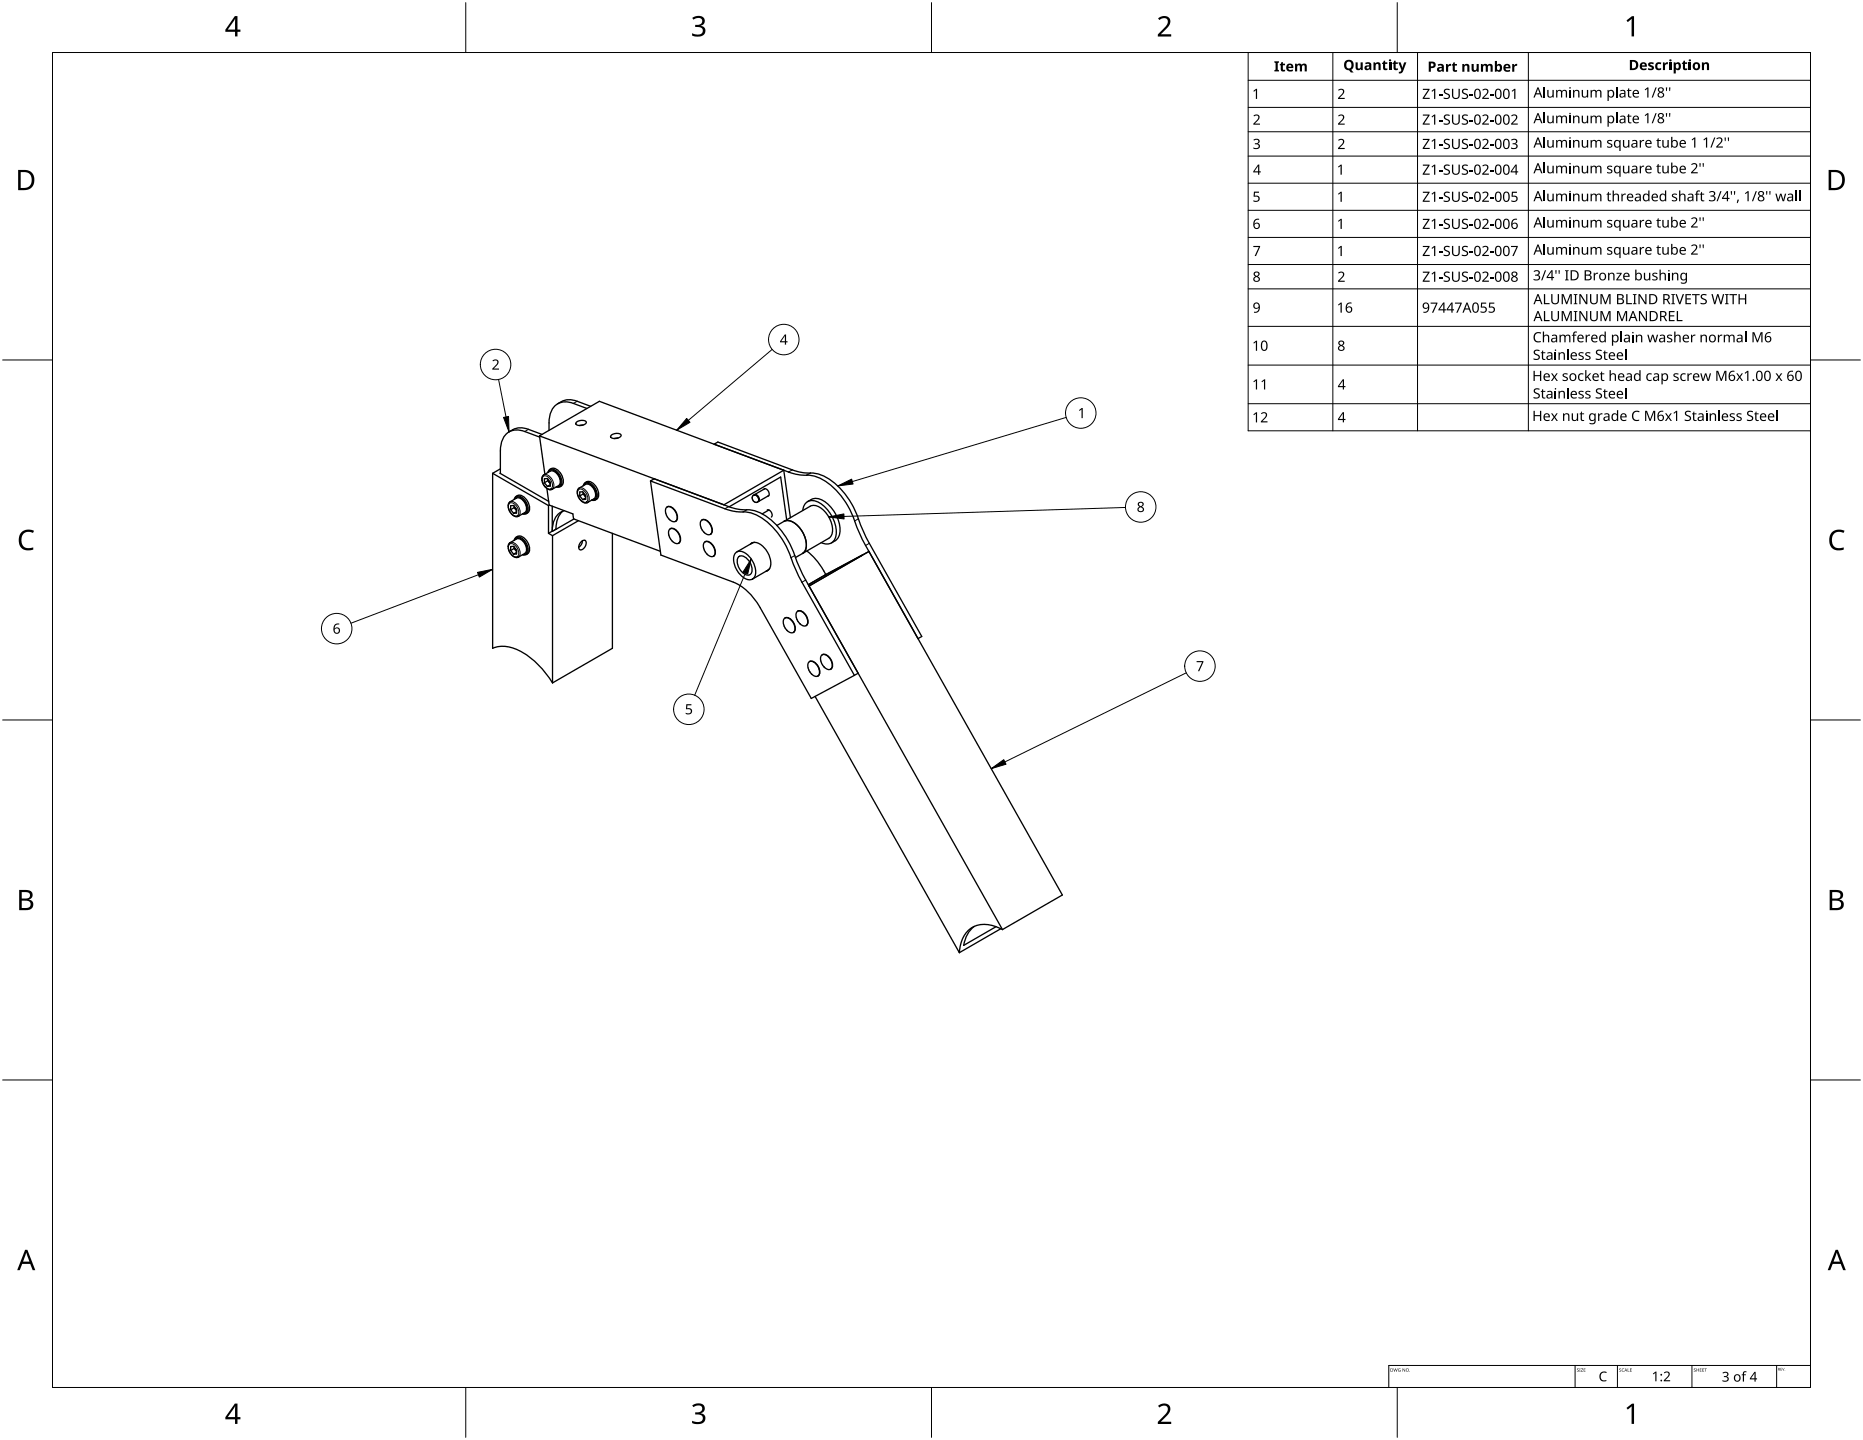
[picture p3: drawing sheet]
<svg xmlns="http://www.w3.org/2000/svg" width="559mm" height="432mm" viewBox="0 0 559 432" stroke-linecap="round" stroke-linejoin="round" font-family="sans-serif">
<g fill="none" stroke="#000" stroke-width=".4">
<path d="M152.7 129.5a5.7 5.7 0 0 1 5.8-.8l4.1 1.6M161.8 130.7l55.3 20.7 18-10.4M161.8 130.7l18-10.4 55.3 20.7M161.8 130.7l1.6 11.5M161.9 131.1l-4.5-1.7a5 5 0 0 0-7.3 4.8v7.8M167.3 121.1a5.7 5.7 0 0 1 5.8-.8l4.1 1.5M172.9 126.6a2.21 2.21 0 0 1 3 0 2.08 2.08 0 0 1-3.2 .4zM174.9 127.4l-1.1 .2M176.1 122.5l-4.1-1.5a5 5 0 0 0-7.3 4.8v3.3M183.4 130.5a2.21 2.21 0 0 1 2.9 0 2.08 2.08 0 0 1-3.2 .5zM185.4 131.3l-1.1 .2M214.2 133.2l1.1-.6 22.3 8.3a15.2 15.2 0 0 0 6.4 1 16 16 0 0 1 10.6 7.9l1.8 3.2 2.3 5.9 1.6 3.2 16.2 28.8-1.1 .6-15.8-27.9-2.3-4.9a26 26 0 0 0-10.4-14.8 12.1 12.1 0 0 0-6.9-1.5l-3.5-.9z"/>
<path d="M147.8 141.9v52.5a10.3 10.3 0 0 1 9.6 1.6l2.5 1.9 2.5 2.4 3.3 4.5M147.8 141.9l16.7 9.7M150.1 141.9l14.5 8.4M150.1 140.6l-2.3 1.3M153.2 152.8v-1.1l.9-.1 .8 1.1v1.2h-.8M153.2 152.8l.9 1.1M154.2 152.2v-.4l.5 1M154.2 152.2l.5 .6M154.2 152.2l-1 .6M154.2 149.8a1.3 1.3 0 0 1 1-1.1 1.3 1.3 0 0 1 1.4 .4 4 4 0 0 1 1.5 4.7l-.5 .3h-.9M154.3 149.7l.1-.2a1.38 1.38 0 0 1 2.3 .1 3.1 3.1 0 0 1 .9 4.4l-.8 .1M154.7 152.8l.2 .3"/>
<path d="M154.7 152.8l.2 .2M154.8 148.8a2.38 2.38 0 0 1 3.4 1.5 2.38 2.38 0 0 1-.4 3.7M154.9 153.4l-.8 .5M155.6 154.8h-.1M155.6 154.8a2.69 2.69 0 0 1-3.2-2.7l.1-.9 .3-.5 2.1-1.3a2.89 2.89 0 0 1 3 3.1l-.2 .9-.3 .3-1.9 1.1M163.1 142.4a2.73 2.73 0 0 0 .7 3.9l.2 .2M163.1 142.4l1.9-1.1a2.89 2.89 0 0 1 3.1 3.2l-.3 .8-.3 .3-1.8 1.1M163.3 144.8v-1.2l.9-.1 .9 1.1v1.2l-.9 .1M163.3 144.8l.9 1.1M164 146.5l1 .4 .7-.2M164 146.5l.7 4.9M164.3 144.1l.1-.4 .7 1.3"/>
<path d="M164.3 144.1l.8 .9M164.3 144.1l-1 .7M164.4 141.7a1.3 1.3 0 0 1 .9-1.1 1.3 1.3 0 0 1 1.4 .5 4 4 0 0 1 1.5 4.6l-.5 .4-.8-.1M164.4 141.6l.1-.2a1.38 1.38 0 0 1 2.3 .1 3.1 3.1 0 0 1 .9 4.4l-.8 .1M164.5 151.6v8.3M164.5 159.9l1.2 .7M164.7 151.4l7.1 2.7 .2 1.5 26.1 9.7M164.8 151.5l-.3 .1M164.9 140.8a2.38 2.38 0 0 1 3.5 1.5 2.38 2.38 0 0 1-.5 3.7M165.1 145.3l-.9 .6M165.6 159.3l-1.1 .6M165.6 151.8v7.5"/>
<path d="M168.8 153.3a6.7 6.7 0 0 0-2 5.4M169.3 153.1a5.1 5.1 0 0 0-3.6 5.2l-.1 1M172.1 155.6l-6.5 3.7M173.5 156.1l-7.8 4.5M173.6 146.4l2.1-1.2a2.89 2.89 0 0 1 3 3.2l-.3 .9-.2 .3-1.9 1a2.69 2.69 0 0 1-3.1-2.6v-.9zM173.9 148.7v-1.2h.9l.9 1.1v1.1l-.9 .1M173.9 148.7l.9 1.1M175 148.1l.7 .9M175 147.7v.4M175 148.1l-1.1 .6M175 147.7l.7 1.2M175 145.6l.1-.2a1.38 1.38 0 0 1 2.3 .1 3.1 3.1 0 0 1 .9 4.3l-.8 .1a1.25 1.25 0 0 0 1.4-.2 1.25 1.25 0 0 0 .3-1.4 4 4 0 0 0-3.3-3.7l-.6 .3-.3 .7"/>
<path d="M175.5 144.7a2.38 2.38 0 0 1 3.5 1.5 2.38 2.38 0 0 1-.5 3.7M175.7 149.3l-.9 .5M183.7 159.9v34.5l-18 10.4M195.1 144.2l1.1-.6 22.4 8.3a15.2 15.2 0 0 0 6.3 1 16 16 0 0 1 10.7 7.9l1.7 3.2 2.4 5.9 1.5 3.2 16.2 28.8-1.1 .6M195.1 144.2l3.1 22.2 21.8 8.2a17.1 17.1 0 0 1 8 7.6l15.3 27.2 13-6.9M195.1 144.2l22.3 8.4a15.2 15.2 0 0 0 6.4 .9 16 16 0 0 1 10.6 7.9l1.8 3.2 2.3 5.9 1.6 3.3 16.2 28.7M199.9 152.2a1.58 1.58 0 0 1 2.3 .7l.7 1.2a1.46 1.46 0 0 1-.9 2.3 3.3 3.3 0 0 1-2.1-4.2zM200.1 152a2.35 2.35 0 0 1 2.9 2 1.71 1.71 0 0 1-.4 2.3M200.8 158.8a1.58 1.58 0 0 1 2.4 .7l.6 1.1a1.46 1.46 0 0 1-.9 2.4 3.3 3.3 0 0 1-2.1-4.2zM201 158.6a2.35 2.35 0 0 1 2.9 2 1.71 1.71 0 0 1-.4 2.3M210.1 157.8a1.28 1.28 0 0 1 .4-1.8 1.28 1.28 0 0 1 1.8 .4 2.8 2.8 0 0 1 .8 3.8 2.81 2.81 0 0 1-2.9-2.2l-.1-.2M210.6 155.9a2.35 2.35 0 0 1 2.8 2 1.71 1.71 0 0 1-.3 2.3"/>
<path d="M218.7 152l15.5-9 1.8 12.9M226.2 148.4h.1a1.26 1.26 0 0 1 1.2 .6 1.26 1.26 0 0 1-.1 1.4M226.2 148.4a1.18 1.18 0 0 0-.6 1.2 1.18 1.18 0 0 0 .9 1M226.2 148.4a1.38 1.38 0 0 1 1.2 2M227.4 150.4l-.9 .2M229.1 146.7l.1-.1a1.33 1.33 0 0 1 1.3 .7 1.33 1.33 0 0 1-.1 1.5h-.1M229.4 146.5l-3.1 1.8M230.1 152.9a1.42 1.42 0 0 1 1.3 2.1M230.6 148.6l-3.1 1.8M230.6 152.9l-2 1.2M235.1 141l2 14.2M235.2 156.3a4.4 4.4 0 0 1 5 2.4 6.8 6.8 0 0 1 1.3 6.4l-.8 .9"/>
<path d="M235.2 156.3l7.8-4.5a4.4 4.4 0 0 1 5 2.4 6.8 6.8 0 0 1 1.4 6.4l-.8 .8-7.9 4.6M235.2 156.3l-2.2 1.3M240.8 153.1a3 3 0 0 1 1.7-2.8 3 3 0 0 1 3.3 .5 10.4 10.4 0 0 1 4.8 10.4 2.83 2.83 0 0 1-4.3 1.5M242.2 150.4a4.4 4.4 0 0 1 6.3 .9 10.1 10.1 0 0 1 3.2 9.2 3.6 3.6 0 0 1-2.3 2.3M153.2 165.1v-1.2l.9-.1 .8 1.1v1.2l-.8 .1M153.2 165.1l.9 1.1M154.2 164.5v-.4l.5 .9M154.2 164.5l.5 .5M154.2 164.5l-1 .6M154.2 162a1.3 1.3 0 0 1 1-1.1 1.3 1.3 0 0 1 1.4 .5 4 4 0 0 1 1.5 4.6l-.5 .4-.9-.1M154.3 162l.1-.3a1.38 1.38 0 0 1 2.3 .2 3.1 3.1 0 0 1 .9 4.3l-.8 .1M154.7 165l.2 .3"/>
<path d="M154.8 161.1a2.38 2.38 0 0 1 3.4 1.5 2.38 2.38 0 0 1-.4 3.7M154.9 165.7l-.8 .5M155.6 167a2.69 2.69 0 0 1-3.2-2.6v-.8l.3-.6 2.2-1.4a2.89 2.89 0 0 1 3 3.2l-.2 .9-.3 .2-1.8 1.1M165.7 160.6v44.2M174.2 162.6a.9 .9 0 0 1 1.3-.5 .9 .9 0 0 1 .2 1.3l-.5 .9a.9 .9 0 0 1-1.3 .5 .9 .9 0 0 1-.2-1.4zM174.7 162.1a2.5 2.5 0 0 1-1.1 2M211.2 162.7a1.58 1.58 0 0 1 2.4 .7l.7 1.1a1.46 1.46 0 0 1-1 2.4 3.3 3.3 0 0 1-2.1-4.2zM211.5 162.5a2.35 2.35 0 0 1 2.9 2 1.71 1.71 0 0 1-.4 2.3M220.6 165.9a2.41 2.41 0 0 1 3.4 .3 6.7 6.7 0 0 1 2.4 6.6 1.97 1.97 0 0 1-3 .6 6.7 6.7 0 0 1-3.1-7zM221.4 167.1a1.77 1.77 0 0 1 2.7 .4 4 4 0 0 1 1.2 4.5 1.77 1.77 0 0 1-2.7-.4 4 4 0 0 1-1.2-4.5zM225.1 163.1a2.31 2.31 0 0 1 3.4 .4 6.8 6.8 0 0 1 2.5 6.7l-.3 .5-.9 .6M225.5 162.8l-.3 .3"/>
<path d="M226.3 162.6l-.7 .3-4.6 2.6M230.3 171.1l-.4 .1M230.9 170.4l-.6 .6-4.6 2.6M240.7 166l-2.1 1.2M242 165.2a21.1 21.1 0 0 1 5.7 7.1l-5.3 3 5-2.8M243 175.5l-.3 .2M247.4 172.5l.2 .4M260.6 165.4l-17.9 10.3 58 103M260.6 165.4l-13.2 7.1M260.6 165.4l58 103-17.9 10.3M235 187.2a1.28 1.28 0 0 1 .4-1.8 1.28 1.28 0 0 1 1.7 .4 2.8 2.8 0 0 1 .8 3.9h-1l-.7-.5M235 187.2l.4 1 .8 1"/>
<path d="M235.4 185.3a2.35 2.35 0 0 1 2.9 2 1.71 1.71 0 0 1-.4 2.4M239 183.5a1.58 1.58 0 0 1 2.4 .7l.7 1.1a1.46 1.46 0 0 1-1 2.4 3.3 3.3 0 0 1-2.1-4.2zM239.3 183.3a2.35 2.35 0 0 1 2.8 2 1.71 1.71 0 0 1-.3 2.3M242.6 198.6a1.58 1.58 0 0 1 2.3 .7l.7 1.1a1.46 1.46 0 0 1-.9 2.4 3.3 3.3 0 0 1-2.1-4.2zM242.8 198.4a2.35 2.35 0 0 1 2.9 2 1.71 1.71 0 0 1-.4 2.3M246.6 196.3a2.35 2.35 0 0 1 2.9 2 1.71 1.71 0 0 1-.4 2.4M244.5 208.8l43.3 76.9M247.4 200.2a3.3 3.3 0 0 1-1-3.6 1.58 1.58 0 0 1 2.3 .6l.7 1.2a1.46 1.46 0 0 1-.9 2.4l-1.1-.6M292.2 277.8a8.6 8.6 0 0 0-3.1 5.7l9.7-5.6M300.2 278.5l-12.4 7.2M300.7 278.7a9 9 0 0 0-9.7-.2 9.3 9.3 0 0 0-3.2 7.2"/>
</g>
<g fill="none" stroke="#000" stroke-width=".3">
<path d="M158.5 128.7l-1.1 .7M173.1 120.3l-1.1 .7M152.7 151.1a1.37 1.37 0 0 1 2.1 .5l.8 1.6a1.1 1.1 0 0 1-.4 1.5 1.1 1.1 0 0 1-1.5-.4l-1-1.4-.2-1zM153 150.5a1.98 1.98 0 0 1 2.5 1.4l.5 1.2a1.59 1.59 0 0 1-.4 1.7M162.8 143a1.37 1.37 0 0 1 2.1 .6l.8 1.5a1.1 1.1 0 0 1-.4 1.5 1.1 1.1 0 0 1-1.5-.4l-1-1.4-.2-1zM163.1 142.4a1.98 1.98 0 0 1 2.5 1.4l.5 1.2a1.59 1.59 0 0 1-.4 1.7M166.8 158.6l-1.2 .7M173.4 147a1.37 1.37 0 0 1 2.1 .5l.8 1.5a1.1 1.1 0 0 1-.4 1.5 1.1 1.1 0 0 1-1.5-.4l-1-1.4-.2-1zM173.7 146.4a1.98 1.98 0 0 1 2.5 1.4l.5 1.2a1.59 1.59 0 0 1-.4 1.7M218.6 151.9l-1.2 .7M224 152.9l-1.1 .6M237.6 140.9l-1.1 .6"/>
<path d="M243.1 141.8l-1.1 .7M257.5 155.6l-1.2 .6M152.7 163.3a1.37 1.37 0 0 1 2.1 .6l.8 1.5a1.1 1.1 0 0 1-.4 1.5 1.1 1.1 0 0 1-1.5-.4l-1-1.4-.2-1zM153 162.7a1.98 1.98 0 0 1 2.5 1.5l.5 1.1a1.59 1.59 0 0 1-.4 1.7M238.4 166.6l-1.1 .6M241.7 173.9l-1.2 .7M260.7 162.9l-1.1 .7"/>
</g>
<path d="M15.7 15.7h527.4v400.4h-527.4z" fill="none" stroke="#000" stroke-width=".3"/>
<path d="M139.7 .8v14.9M279.4 .8v14.9M419.1 .8v14.9M.8 108h14.9M543.1 108h14.9M.8 215.9h14.9M543.1 215.9h14.9M.8 323.9h14.9M543.1 323.9h14.9M139.7 416.1v14.9M279.4 416.1v14.9M419.1 416.1v14.9" fill="none" stroke="#000" stroke-width=".3"/>
<g fill="#000">
<path d="M207.6 5.4a2.36 2.36 0 0 1 3.8 .5 1.49 1.49 0 0 1-1.3 1.8 1.62 1.62 0 0 1 1.5 1.8 1.62 1.62 0 0 1-1.8 1.5l-2.2-.3v-.7a2.16 2.16 0 0 0 3.2-.5 1.23 1.23 0 0 0-1.7-1.4h-.6v-.6a1.55 1.55 0 0 0 2.1-1.2 1.51 1.51 0 0 0-2.6-.4zM347.4 5.5a2.07 2.07 0 0 1 2.1-.8 2.07 2.07 0 0 1 1.6 1.7 4 4 0 0 1-1.6 2.6l-1.3 1.3h3.1v.7h-4v-.7l1.6-1.6a2.6 2.6 0 0 0 1.2-2.8 1.64 1.64 0 0 0-2.3 .1zM487.9 6.1l1.6-1.2h.6v6h-.7v-5.3l-1.1 1zM6.4 159.7a3.4 3.4 0 0 1 3.8-.5l-.3 .6a2.3 2.3 0 0 0-2.7 .1 2.3 2.3 0 0 0-.7 2.6 2.15 2.15 0 0 0 3.1 1.7l.4-.1v.7a3 3 0 0 1-3.5-.4 3 3 0 0 1-.8-3.4zM549.4 159.7a3.4 3.4 0 0 1 3.9-.5l-.3 .6a2.3 2.3 0 0 0-2.7 .1 2.3 2.3 0 0 0-.8 2.6 2.15 2.15 0 0 0 3.1 1.7l.4-.1v.7a3 3 0 0 1-3.4-.4 3 3 0 0 1-.8-3.4zM207.6 421.4a2.36 2.36 0 0 1 3.8 .6 1.49 1.49 0 0 1-1.3 1.8 1.62 1.62 0 0 1 1.5 1.8 1.62 1.62 0 0 1-1.8 1.4l-2.2-.3v-.7a2.16 2.16 0 0 0 3.2-.5 1.23 1.23 0 0 0-1.7-1.4h-.6v-.6a1.55 1.55 0 0 0 2.1-1.1 1.51 1.51 0 0 0-2.6-.5zM347.4 421.6a2.07 2.07 0 0 1 2.1-.8 2.07 2.07 0 0 1 1.6 1.7 4 4 0 0 1-1.6 2.5l-1.3 1.3h3.1v.7h-4v-.6l1.6-1.6a2.6 2.6 0 0 0 1.2-2.9 1.64 1.64 0 0 0-2.3 .2zM487.9 422.2l1.6-1.3h.6v6.1h-.7v-5.3l-1.1 1z"/>
<path d="M70.4 4.8h.8v4.1h.9v.6h-.9v1.4h-.7v-1.4h-2.9v-.6zM70.5 5.6l-2.2 3.3h2.2z"/>
<path d="M5.4 51h1.9a3 3 0 0 1 3 3.1 3 3 0 0 1-3.2 2.9h-1.7zM6.2 51.6v4.8h.8a2.39 2.39 0 0 0 2.5-2.2 2.39 2.39 0 0 0-2-2.6z"/>
<path d="M548.5 51h1.9a3 3 0 0 1 3 3.1 3 3 0 0 1-3.2 2.9h-1.7zM549.3 51.6v4.8h.8a2.39 2.39 0 0 0 2.4-2.2 2.39 2.39 0 0 0-2-2.6z"/>
<path d="M5.8 266.9h1.7a1.71 1.71 0 0 1 2.3 1.7 1.39 1.39 0 0 1-1.2 1.1 1.64 1.64 0 0 1 1.4 2 1.64 1.64 0 0 1-2.1 1.2h-2.1zM6.5 270.1v2.2h1.2a1.15 1.15 0 0 0 1.5-1.2 1.15 1.15 0 0 0-1.5-1zM6.5 267.5v1.9h1.1a1.04 1.04 0 0 0 1.4-1 1.04 1.04 0 0 0-1.5-.9z"/>
<path d="M548.8 266.9h1.7a1.71 1.71 0 0 1 2.3 1.7 1.39 1.39 0 0 1-1.1 1.1 1.64 1.64 0 0 1 1.3 2 1.64 1.64 0 0 1-2.1 1.2h-2.1zM549.6 270.1v2.2h1.2a1.15 1.15 0 0 0 1.4-1.2 1.15 1.15 0 0 0-1.5-1zM549.6 267.5v1.9h1.1a1.04 1.04 0 0 0 1.3-1 1.04 1.04 0 0 0-1.4-.9z"/>
<path d="M7.5 374.8h.7l2.4 6.1h-.8l-.7-1.9h-2.4l-.8 1.9h-.7zM7.9 375.6l-1 2.7h1.9z"/>
<path d="M550.6 374.8h.7l2.3 6.1h-.8l-.7-1.9h-2.4l-.7 1.9h-.8zM550.9 375.6l-.9 2.7h1.9z"/>
<path d="M70.4 420.9h.8v4h.9v.7h-.9v1.4h-.7v-1.4h-2.9v-.6zM70.5 421.7l-2.2 3.2h2.2z"/>
</g>
<path d="M472.4 409.4v6.7M485.1 409.4v6.7M507.5 409.4v6.7M532.9 409.4v6.7M543.1 409.4h-126.5v6.7" fill="none" stroke="#000" stroke-width=".3"/>
<g fill="#000">
<path d="M418 410.3l.3 .9 .2-.9 .4 .9 .3-.9-.3 1-.3-.8-.4 .8zM419.4 410.5l.7-.1-.5 .1-.2 .3 .4 .4h.2v-.3l-.2-.1h.3v.5l-.7-.1zM420.7 410.3l.7 .8 .1-.8v1l-.7-.8-.1 .8zM473 410.4h.6l-.5 .1 .2 .3a.31 .31 0 0 1 .2 .5 .31 .31 0 0 1-.5-.1 .23 .23 0 0 0 .3 .1 .23 .23 0 0 0 .1-.4l-.4-.2zM473.7 410.3h.4v1h-.4zM474.2 410.3h.6l-.5 .9 .5 .1h-.6l.5-.9zM475 410.3h.6l-.4 .1v.4h.4l-.4 .1v.3l.4 .1h-.6zM480.1 411.7l1-.4 .8 .1-.1 .3a1.17 1.17 0 0 0-1.7 1.1 1.17 1.17 0 0 0 1.7 1v.3a1.52 1.52 0 0 1-1.9-.5 1.52 1.52 0 0 1 .2-1.9zM485.7 410.4h.6l-.5 .1 .2 .3a.31 .31 0 0 1 .2 .5 .31 .31 0 0 1-.5-.1 .23 .23 0 0 0 .3 .1 .23 .23 0 0 0 .1-.4l-.4-.2zM486.6 410.5h.5a.39 .39 0 0 0-.5 .4 .39 .39 0 0 0 .5 .3h-.5zM488.2 410.3l.1 .9 .5 .1h-.6zM488.9 410.3h.6l-.4 .1v.4h.4l-.4 .1v.3l.4 .1h-.6z"/>
<path d="M495.8 411.9l1.1-.6v2.9h-.4v-2.5l-.5 .4zM499.1 411.6a1.01 1.01 0 0 1 1.6-.1 1.01 1.01 0 0 1-.5 1.6l-.7 .8h1.5v.3h-2v-.3l1.1-1.1a.69 .69 0 0 0 .3-1.1 .69 .69 0 0 0-1.1 .1zM508.1 410.4h.5l-.4 .1 .2 .3a.31 .31 0 0 1 .2 .5 .31 .31 0 0 1-.6-.1 .23 .23 0 0 0 .4 .1 .23 .23 0 0 0 0-.4l-.3-.2zM508.8 410.3l.2 .5h.5l.1-.5v1l-.1-.4h-.5l-.2 .4zM509.9 410.3h.5l-.4 .1v.4h.4l-.4 .1v.3l.4 .1h-.5zM510.6 410.3h.6l-.5 .1v.4h.4l-.4 .1v.3l.5 .1h-.6zM511.2 410.3h.8l-.3 .1v.9l-.1-.9zM516.6 411.6a.96 .96 0 0 1 1.2-.3 .96 .96 0 0 1 .6 1.1l-.5 .4a.82 .82 0 0 1 .6 1 .82 .82 0 0 1-1.1 .5l-.8-.1v-.4l.6 .2a.6 .6 0 0 0 1-.4 .6 .6 0 0 0-.8-.7h-.3v-.3h.3a.58 .58 0 0 0 .6-.7 .58 .58 0 0 0-1-.1l-.2 .1zM522.9 411.4l1-.2-.1 .3h-.5l-.2 .2v.4h.6v.3h-.6v1.9h-.3v-1.9h-.4l.4-.3zM534 410.2h.5l-.4 .1v.2h.4l-.4 .1v.3l.4 .1h-.5zM534.6 410.2l.3 .7 .3-.7-.2 .8z"/>
<path d="M417.1 410.3l.7 .2-.1 .7-.6 .1zM417.2 410.4v.8h.4l.1-.6z"/>
<path d="M421.6 410.8a.5 .5 0 0 1 1 0 .5 .5 0 0 1-1 0zM421.8 410.8a.36 .36 0 0 0 .7 0 .36 .36 0 0 0-.7 0z"/>
<path d="M487.6 410.3l.5 1-.3-.3h-.3l-.3 .3zM487.7 410.5l-.2 .4h.3z"/>
<path d="M519.9 413.2a1.1 1.1 0 0 1 2.2 0 1.1 1.1 0 0 1-2.2 0zM520.7 412.5a.8 .8 0 0 0-.3 1.1 .8 .8 0 0 0 1.2 .2l.1-.4a.71 .71 0 0 0-.2-.9 .71 .71 0 0 0-.8 0z"/>
<path d="M526.2 411.4h.4v1.9h.4v.3h-.4v.7h-.3v-.7h-1.4v-.3zM526.3 411.7l-1.1 1.6h1.1z"/>
<path d="M533.3 410.2h.3a.23 .23 0 0 1 .2 .1 .23 .23 0 0 1-.1 .3l.2 .4-.3-.3-.3 .3zM533.4 410.3v.3l.3-.1z"/>
<circle cx="422.8" cy="411.2" r=".09"/>
<circle cx="498.3" cy="414" r=".26"/>
<circle cx="498.3" cy="412.2" r=".27"/>
<circle cx="535.4" cy="410.9" r=".07"/>
</g>
<g fill="#000">
<path d="M419.4 18.7h.7l.5 1.7 .6-1.7h.6l-1 2.8-.7 .5h-.5v-.5h.4l.3-.5zM433.7 19.2h.5l.1 .4 .4-.4h.5v.6h-.5l-.3 .3v1.4h-.7zM453.6 19.2h.5l.1 .4 .4-.4h.5l-.1 .6h-.4l-.3 .3-.1 1.4h-.6zM498.8 18.7h.5l.1 .4 .4-.4h.5l-.1 .6h-.4l-.3 .3-.1 1.4h-.6zM375.9 27.3l.8-.7h.4v3.1h-.4v-2.7l-.6 .5zM376 34.7a1.05 1.05 0 0 1 1.7-.1 1.05 1.05 0 0 1-.5 1.7l-.8 .8h1.5v.3h-2v-.3l1.1-1.1a.72 .72 0 0 0 .3-1.2 .72 .72 0 0 0-1.1 .1zM382.2 18.4h1.4v.3l-.4 .2v2l.4 .2v.3h-1.4v-.3l.4-.2v-2l-.4-.2zM384.4 18.6h.4v.5h.6v.5h-.6v1.2l.7 .1v.5l-.5 .1a.69 .69 0 0 1-.8-.8v-1.1h-.3v-.3l.3-.2zM388.4 19.1h.5l.1 .3a.97 .97 0 0 1 1.5 0 .82 .82 0 0 1 .9-.3 .82 .82 0 0 1 .6 .8v1.5h-.7v-1.3a.45 .45 0 0 0-.5-.5 .45 .45 0 0 0-.3 .7v1.1h-.6v-1.3a.47 .47 0 0 0-.6-.5 .47 .47 0 0 0-.2 .7v1.1h-.7zM401.4 27a1.05 1.05 0 0 1 1.7-.1 1.05 1.05 0 0 1-.5 1.6l-.8 .8h1.5v.4h-2v-.3l1.1-1.1a.72 .72 0 0 0 .3-1.2 .72 .72 0 0 0-1.1 .1zM401.4 34.7a1.05 1.05 0 0 1 1.7-.1 1.05 1.05 0 0 1-.5 1.7l-.8 .8h1.5v.3h-2v-.3l1.1-1.1a.72 .72 0 0 0 .3-1.2 .72 .72 0 0 0-1.1 .1zM406.6 18.7h.6v1.4a.49 .49 0 0 0 .7 .4 .49 .49 0 0 0 .2-.7v-1.1h.6v2.3h-.4l-.1-.3a.88 .88 0 0 1-1 .3 .88 .88 0 0 1-.6-.8z"/>
<path d="M412 18.7h.5v.3a.88 .88 0 0 1 1-.3 .88 .88 0 0 1 .6 .8v1.5h-.6v-1.3a.49 .49 0 0 0-.6-.5 .49 .49 0 0 0-.3 .7v1.1h-.6zM415.1 18.2h.4v.5h.6v.5h-.6v1.3h.6v.5h-.2a.73 .73 0 0 1-1.1-.7v-1.1h-.3v-.3l.4-.2zM416.6 18.7h.6v2.3h-.6zM418.2 18.2h.4v.5h.7v.5h-.7v1.2l.7 .1v.5h-.3a.73 .73 0 0 1-1-.7v-1.1h-.3v-.3l.3-.2zM426.8 26.6h2l-1.6 2.7h1.6v.4h-2.1l1.6-2.7h-1.5zM426.8 34.3h2l-1.6 2.7h1.6v.4h-2.1l1.6-2.7h-1.5zM429.4 27.3l.8-.7h.3v3.1h-.4l.1-2.7-.6 .5zM429.4 35l.8-.7h.3v3.1h-.4l.1-2.7-.6 .5zM431.6 28.4h1v.3h-1zM431.6 36.1h1v.3h-1zM433.2 26.9l.6-.3 1.1 .2-.2 .3-.3-.1a.57 .57 0 0 0-1 .3 .57 .57 0 0 0 .7 .7 .92 .92 0 0 1 .8 1.1 .92 .92 0 0 1-1.3 .6l-.6-.1v-.4l.7 .2a.6 .6 0 0 0 .8-.5 .6 .6 0 0 0-.7-.6l-.2-.1a.83 .83 0 0 1-.4-1.3zM433.2 34.6l.6-.3 1.1 .2-.2 .3-.3-.1a.57 .57 0 0 0-1 .3 .57 .57 0 0 0 .7 .7 .92 .92 0 0 1 .8 1.2 .92 .92 0 0 1-1.3 .5l-.6-.1v-.4l.7 .2a.6 .6 0 0 0 .8-.4 .6 .6 0 0 0-.7-.7l-.2-.1a.83 .83 0 0 1-.4-1.3z"/>
<path d="M436 18.7h.4v.5h.6v.5h-.6v1.2l.6 .1v.4l-.2 .1a.73 .73 0 0 1-1.1-.7v-1.1h-.3v-.3l.4-.2zM435.5 26.6h.4v2a.79 .79 0 0 0 .8 .8 .79 .79 0 0 0 .8-.8v-2h.4v2a1.17 1.17 0 0 1-1.2 1.1 1.17 1.17 0 0 1-1.2-1.1zM435.5 34.3h.4v2a.79 .79 0 0 0 .8 .8 .79 .79 0 0 0 .8-.8v-2h.4v2a1.17 1.17 0 0 1-1.2 1.1 1.17 1.17 0 0 1-1.2-1.1zM438.6 26.9l.7-.3 1 .2-.1 .3-.4-.1a.57 .57 0 0 0-.9 .3 .57 .57 0 0 0 .6 .7 .92 .92 0 0 1 .8 1.1 .92 .92 0 0 1-1.3 .6l-.5-.1v-.4l.6 .2a.6 .6 0 0 0 .9-.5 .6 .6 0 0 0-.7-.6l-.2-.1a.83 .83 0 0 1-.5-1.3zM438.6 34.6l.7-.3 1 .2-.1 .3-.4-.1a.57 .57 0 0 0-.9 .3 .57 .57 0 0 0 .6 .7 .92 .92 0 0 1 .8 1.2 .92 .92 0 0 1-1.3 .5l-.5-.1v-.4l.6 .2a.6 .6 0 0 0 .9-.4 .6 .6 0 0 0-.7-.7l-.2-.1a.83 .83 0 0 1-.5-1.3zM440.7 28.4h1.1v.3h-1.1zM440.7 36.1h1.1v.3h-1.1zM438.6 19.2h.5l.1 .3a.88 .88 0 0 1 .9-.3 .88 .88 0 0 1 .7 .8v1.5h-.7v-1.3a.49 .49 0 0 0-.6-.5 .49 .49 0 0 0-.3 .7v1.1h-.6zM441.4 19.2h.6v1.3a.49 .49 0 0 0 .7 .5 .49 .49 0 0 0 .2-.7v-1.1h.6v2.3h-.4l-.1-.3a.88 .88 0 0 1-1 .3 .88 .88 0 0 1-.6-.8zM444.2 19.2h.5l.1 .3a.96 .96 0 0 1 1.4 0 .82 .82 0 0 1 1-.3 .82 .82 0 0 1 .5 .8v1.5h-.6v-1.3a.45 .45 0 0 0-.6-.5 .45 .45 0 0 0-.2 .6v1.2h-.7v-1.3a.47 .47 0 0 0-.6-.5 .47 .47 0 0 0-.2 .7v1.1h-.6zM444.6 26.9a1.05 1.05 0 0 1 1.7 0 1.05 1.05 0 0 1-.5 1.6l-.8 .8h1.6v.4h-2v-.3l1.1-1.2a.72 .72 0 0 0 .3-1.1 .72 .72 0 0 0-1.2 .1zM444.6 34.7a1.05 1.05 0 0 1 1.7-.1 1.05 1.05 0 0 1-.5 1.6l-.8 .8h1.6v.4h-2v-.3l1.1-1.1a.72 .72 0 0 0 .3-1.2 .72 .72 0 0 0-1.2 .1z"/>
<path d="M447 28.4h1v.3h-1zM447 36.1h1v.3h-1zM453.4 27.3l.8-.7h.3v3.1h-.3v-2.7l-.6 .5zM453.3 34.7a1.05 1.05 0 0 1 1.7-.1 1.05 1.05 0 0 1-.5 1.6l-.8 .8h1.5v.4h-2v-.3l1.1-1.1a.72 .72 0 0 0 .4-1.2 .72 .72 0 0 0-1.2 .1zM464.1 27h.4v1.4a.61 .61 0 0 0 .7 .6 .61 .61 0 0 0 .5-.8v-1.2h.3v2.2h-.3v-.3a.88 .88 0 0 1-1 .3 .88 .88 0 0 1-.6-.7zM464.1 34.7h.4v1.5a.61 .61 0 0 0 .7 .5 .61 .61 0 0 0 .5-.8v-1.2h.3v2.3h-.3v-.3a.88 .88 0 0 1-1 .3 .88 .88 0 0 1-.6-.8zM466.8 27h.3v.3a.86 .86 0 0 1 1.4 0 .81 .81 0 0 1 1-.3 .81 .81 0 0 1 .5 .8v1.4h-.3v-1.4a.56 .56 0 0 0-.7-.6 .56 .56 0 0 0-.4 .8v1.2h-.4v-1.4a.57 .57 0 0 0-.7-.6 .57 .57 0 0 0-.4 .9v1.1h-.3zM466.8 34.7h.3v.3a.86 .86 0 0 1 1.4 0 .81 .81 0 0 1 1-.3 .81 .81 0 0 1 .5 .8v1.5h-.3v-1.5a.56 .56 0 0 0-.7-.5 .56 .56 0 0 0-.4 .7v1.3h-.4v-1.5a.57 .57 0 0 0-.7-.5 .57 .57 0 0 0-.4 .8v1.2h-.3zM471.8 27h.3l.1 .3a.87 .87 0 0 1 .9-.3 .87 .87 0 0 1 .7 .8v1.4h-.4v-1.4a.61 .61 0 0 0-.8-.6 .61 .61 0 0 0-.4 .9v1.1h-.4zM471.8 34.7h.3l.1 .3a.87 .87 0 0 1 .9-.3 .87 .87 0 0 1 .7 .8v1.5h-.4v-1.5a.61 .61 0 0 0-.8-.5 .61 .61 0 0 0-.4 .8v1.2h-.4zM474.4 27h.4v1.4a.61 .61 0 0 0 .8 .6 .61 .61 0 0 0 .4-.8v-1.2h.4v2.2h-.3l-.1-.3a.88 .88 0 0 1-1 .3 .88 .88 0 0 1-.6-.7zM474.4 34.7h.4v1.5a.61 .61 0 0 0 .8 .5 .61 .61 0 0 0 .4-.8v-1.2h.4v2.3h-.3l-.1-.3a.88 .88 0 0 1-1 .3 .88 .88 0 0 1-.6-.8z"/>
<path d="M477.1 27h.3v.3a.86 .86 0 0 1 1.5 0 .81 .81 0 0 1 .9-.3 .81 .81 0 0 1 .6 .8v1.4h-.4v-1.4a.56 .56 0 0 0-.7-.6 .56 .56 0 0 0-.4 .8v1.2h-.4v-1.4a.57 .57 0 0 0-.7-.6 .57 .57 0 0 0-.3 .9v1.1h-.4zM477.1 34.7h.3v.3a.86 .86 0 0 1 1.5 0 .81 .81 0 0 1 .9-.3 .81 .81 0 0 1 .6 .8v1.5h-.4v-1.5a.56 .56 0 0 0-.7-.5 .56 .56 0 0 0-.4 .7v1.3h-.4v-1.5a.57 .57 0 0 0-.7-.5 .57 .57 0 0 0-.3 .8v1.2h-.4zM488.4 26.4h.3v.6h.6v.3h-.6v1.3l.2 .4 .4-.1a.52 .52 0 0 1-.4 .4 .52 .52 0 0 1-.5-.3l-.1-1.7h-.3v-.2l.3-.2zM488.4 34.2h.3v.5h.6v.3h-.6v1.3l.2 .4h.4a.52 .52 0 0 1-.4 .3 .52 .52 0 0 1-.5-.3l-.1-1.7h-.3v-.2l.3-.2zM493.3 26.8l.8-.6h.3v3h-.3v-2.6l-.6 .5zM493.3 34.6l.8-.7h.3v3.1h-.3v-2.7l-.6 .5zM494.5 18.9l.8-.2 .8 .1-.2 .5-.6-.2-.3 .2a1.28 1.28 0 0 1 1 1.5l-.7 .2-1-.1v-.5l.8 .2 .4-.2a1.47 1.47 0 0 1-1.1-1.4zM496.5 26.2h.4l-1.1 3h-.4zM496.5 33.9h.4l-1.1 3.1h-.4zM496.8 19l.4-.3h.8l.3 .1-.2 .5a.67 .67 0 0 0-.9 .2 .67 .67 0 0 0 .1 .9 .67 .67 0 0 0 .9-.1v.6a1.22 1.22 0 0 1-1.6-.3 1.22 1.22 0 0 1 .2-1.6zM499.7 26.2h.4l-.1 1.1h-.3zM499.7 33.9h.4l-.1 1.1h-.3z"/>
<path d="M500.6 26.2h.4l-.1 1.1h-.2zM500.6 33.9h.4l-.1 1.1h-.2zM500.7 18.7h.7v2.3h-.7zM505 18.2h.4v.5h.7v.5h-.7v1.3h.7v.5h-.3a.73 .73 0 0 1-1-.7v-1.1h-.3v-.3l.3-.2zM506.6 18.7h.6v2.3h-.6zM510.5 18.7h.5l.1 .3a.88 .88 0 0 1 .9-.3 .88 .88 0 0 1 .6 .8v1.5h-.6v-1.3a.49 .49 0 0 0-.6-.5 .49 .49 0 0 0-.3 .7v1.1h-.6zM376.1 57.5h1.5v.3h-1.2v.9a1.04 1.04 0 0 1 1.5 1 1.04 1.04 0 0 1-1.6 .8l-.4-.1v-.4l.4 .2a.71 .71 0 0 0 1.2-.5 .71 .71 0 0 0-1-.7l-.5-.1zM375.9 41.9a1 1 0 0 1 1.3-.4 1 1 0 0 1 .5 1.2l-.5 .4a.86 .86 0 0 1 .7 1.1 .86 .86 0 0 1-1.1 .5l-.9-.1v-.4l.7 .2a.63 .63 0 0 0 .9-.5 .63 .63 0 0 0-.8-.6h-.3v-.3a.63 .63 0 0 0 .9-.2 .63 .63 0 0 0-.2-.9l-1 .3zM401.3 50l.8-.6h.4v3h-.4v-2.6l-.6 .4zM401.4 42a1.05 1.05 0 0 1 1.7-.1 1.05 1.05 0 0 1-.5 1.7l-.8 .8h1.5v.3h-2v-.3l1.1-1.1a.72 .72 0 0 0 .3-1.2 .72 .72 0 0 0-1.1 .1zM426.8 41.6h2l-1.6 2.7h1.6v.4h-2.1l1.6-2.7h-1.5zM426.8 49.4h2l-1.6 2.7h1.6v.3h-2.1l1.6-2.7h-1.5z"/>
<path d="M429.4 42.3l.8-.7h.3v3.1h-.4l.1-2.7-.6 .5zM429.4 50l.8-.6h.3v3h-.4l.1-2.7-.6 .5zM431.6 43.4h1v.3h-1zM431.6 51.1h1v.3h-1zM431.6 59.2h1v.3h-1zM433.2 41.9l.6-.3 1.1 .2-.2 .3-.3-.1a.57 .57 0 0 0-1 .3 .57 .57 0 0 0 .7 .7 .92 .92 0 0 1 .8 1.2 .92 .92 0 0 1-1.3 .5l-.6-.1v-.4l.7 .2a.6 .6 0 0 0 .8-.4 .6 .6 0 0 0-.7-.7l-.2-.1a.83 .83 0 0 1-.4-1.3zM433.2 49.6l.6-.3 1.1 .2-.2 .3-.3-.1a.57 .57 0 0 0-1 .3 .57 .57 0 0 0 .7 .7 .92 .92 0 0 1 .8 1.2 .92 .92 0 0 1-1.3 .5l-.6-.1v-.4l.7 .2a.6 .6 0 0 0 .8-.4 .6 .6 0 0 0-.7-.7l-.2-.1a.83 .83 0 0 1-.4-1.3zM433.2 57.8l.6-.3 1.1 .1-.2 .3-.3-.1a.57 .57 0 0 0-1 .3 .57 .57 0 0 0 .7 .7 .92 .92 0 0 1 .8 1.2 .92 .92 0 0 1-1.3 .6l-.6-.2v-.3l.7 .1a.6 .6 0 0 0 .8-.4 .6 .6 0 0 0-.7-.7l-.2-.1a.83 .83 0 0 1-.4-1.2zM435.5 41.6h.4v2a.79 .79 0 0 0 .8 .8 .79 .79 0 0 0 .8-.8v-2h.4v2a1.17 1.17 0 0 1-1.2 1.1 1.17 1.17 0 0 1-1.2-1.1zM435.5 49.4h.4v1.9a.79 .79 0 0 0 .8 .8 .79 .79 0 0 0 .8-.8v-1.9h.4v1.9a1.17 1.17 0 0 1-1.2 1.1 1.17 1.17 0 0 1-1.2-1.1zM435.5 57.5h.4v2a.79 .79 0 0 0 .8 .7 .79 .79 0 0 0 .8-.8v-1.9h.4v1.9a1.17 1.17 0 0 1-1.2 1.2 1.17 1.17 0 0 1-1.2-1.2zM438.6 41.9l.7-.3 1 .2-.1 .3-.4-.1a.57 .57 0 0 0-.9 .3 .57 .57 0 0 0 .6 .7 .92 .92 0 0 1 .8 1.2 .92 .92 0 0 1-1.3 .5l-.5-.1v-.4l.6 .2a.6 .6 0 0 0 .9-.4 .6 .6 0 0 0-.7-.7l-.2-.1a.83 .83 0 0 1-.5-1.3z"/>
<path d="M438.6 49.6l.7-.3 1 .2-.1 .3-.4-.1a.57 .57 0 0 0-.9 .3 .57 .57 0 0 0 .6 .7 .92 .92 0 0 1 .8 1.2 .92 .92 0 0 1-1.3 .5l-.5-.1v-.4l.6 .2a.6 .6 0 0 0 .9-.4 .6 .6 0 0 0-.7-.7l-.2-.1a.83 .83 0 0 1-.5-1.3zM438.6 57.8l.7-.3 1 .1-.1 .3-.4-.1a.57 .57 0 0 0-.9 .3 .57 .57 0 0 0 .6 .7 .92 .92 0 0 1 .8 1.2 .92 .92 0 0 1-1.3 .6l-.5-.2v-.3l.6 .1a.6 .6 0 0 0 .9-.4 .6 .6 0 0 0-.7-.7l-.2-.1a.83 .83 0 0 1-.5-1.2zM440.7 43.4h1.1v.3h-1.1zM440.7 51.1h1.1v.3h-1.1zM440.7 59.2h1.1v.3h-1.1zM444.6 42a1.05 1.05 0 0 1 1.7-.1 1.05 1.05 0 0 1-.5 1.6l-.8 .8h1.6v.4h-2v-.3l1.1-1.1a.72 .72 0 0 0 .3-1.2 .72 .72 0 0 0-1.2 .1zM444.6 49.7a1.05 1.05 0 0 1 1.7-.1 1.05 1.05 0 0 1-.5 1.7l-.8 .8h1.6v.3h-2v-.3l1.1-1.1a.72 .72 0 0 0 .3-1.2 .72 .72 0 0 0-1.2 .1zM447 43.4h1v.3h-1zM447 51.1h1v.3h-1zM447 59.2h1v.3h-1zM453.5 57.5h1.5v.3h-1.2l-.1 .9a1.04 1.04 0 0 1 1.5 1 1.04 1.04 0 0 1-1.6 .8l-.3-.1v-.4l.4 .2a.71 .71 0 0 0 1.1-.5 .71 .71 0 0 0-1-.7l-.4-.1zM453.2 41.9a1 1 0 0 1 1.3-.4 1 1 0 0 1 .5 1.2l-.5 .4a.86 .86 0 0 1 .7 1.1 .86 .86 0 0 1-1.1 .5l-.9-.1v-.4l.7 .2a.63 .63 0 0 0 .9-.5 .63 .63 0 0 0-.8-.6h-.3v-.3a.63 .63 0 0 0 .9-.2 .63 .63 0 0 0-.2-.9l-1 .3z"/>
<path d="M464.1 42h.4v1.5a.61 .61 0 0 0 .7 .5 .61 .61 0 0 0 .5-.8v-1.2h.3v2.3h-.3v-.3a.88 .88 0 0 1-1 .3 .88 .88 0 0 1-.6-.8zM464.1 49.7h.4v1.5a.61 .61 0 0 0 .7 .5 .61 .61 0 0 0 .5-.8v-1.2h.3v2.3h-.3v-.3a.88 .88 0 0 1-1 .3 .88 .88 0 0 1-.6-.8zM464.1 58.1h.4v1.4a.61 .61 0 0 0 .7 .6 .61 .61 0 0 0 .5-.8v-1.2h.3v2.3h-.3v-.3a.88 .88 0 0 1-1 .3 .88 .88 0 0 1-.6-.8zM466.8 42h.3v.3a.86 .86 0 0 1 1.4 0 .81 .81 0 0 1 1-.3 .81 .81 0 0 1 .5 .8v1.5h-.3v-1.5a.56 .56 0 0 0-.7-.5 .56 .56 0 0 0-.4 .7v1.3h-.4v-1.5a.57 .57 0 0 0-.7-.5 .57 .57 0 0 0-.4 .8v1.2h-.3zM466.8 49.7h.3v.3a.86 .86 0 0 1 1.4 0 .81 .81 0 0 1 1-.3 .81 .81 0 0 1 .5 .8v1.5h-.3v-1.5a.56 .56 0 0 0-.7-.5 .56 .56 0 0 0-.4 .7v1.3h-.4v-1.5a.57 .57 0 0 0-.7-.5 .57 .57 0 0 0-.4 .8v1.2h-.3zM471.8 42h.3l.1 .3a.87 .87 0 0 1 .9-.3 .87 .87 0 0 1 .7 .8v1.5h-.4v-1.5a.61 .61 0 0 0-.8-.5 .61 .61 0 0 0-.4 .8v1.2h-.4zM471.8 49.7h.3l.1 .3a.87 .87 0 0 1 .9-.3 .87 .87 0 0 1 .7 .8v1.5h-.4v-1.5a.61 .61 0 0 0-.8-.5 .61 .61 0 0 0-.4 .8v1.2h-.4zM474.4 42h.4v1.5a.61 .61 0 0 0 .8 .5 .61 .61 0 0 0 .4-.8v-1.2h.4v2.3h-.3l-.1-.3a.88 .88 0 0 1-1 .3 .88 .88 0 0 1-.6-.8zM474.4 49.7h.4v1.5a.61 .61 0 0 0 .8 .5 .61 .61 0 0 0 .4-.8v-1.2h.4v2.3h-.3l-.1-.3a.88 .88 0 0 1-1 .3 .88 .88 0 0 1-.6-.8zM474.4 58.1h.4v1.4a.61 .61 0 0 0 .8 .6 .61 .61 0 0 0 .4-.8v-1.2h.4v2.3h-.3l-.1-.3a.88 .88 0 0 1-1 .3 .88 .88 0 0 1-.6-.8zM477.1 42h.3v.3a.86 .86 0 0 1 1.5 0 .81 .81 0 0 1 .9-.3 .81 .81 0 0 1 .6 .8v1.5h-.4v-1.5a.56 .56 0 0 0-.7-.5 .56 .56 0 0 0-.4 .7v1.3h-.4v-1.5a.57 .57 0 0 0-.7-.5 .57 .57 0 0 0-.3 .8v1.2h-.4zM477.1 49.7h.3v.3a.86 .86 0 0 1 1.5 0 .81 .81 0 0 1 .9-.3 .81 .81 0 0 1 .6 .8v1.5h-.4v-1.5a.56 .56 0 0 0-.7-.5 .56 .56 0 0 0-.4 .7v1.3h-.4v-1.5a.57 .57 0 0 0-.7-.5 .57 .57 0 0 0-.3 .8v1.2h-.4z"/>
<path d="M482.1 42.2l.6-.2 .9 .1-.1 .3-.5-.1a.37 .37 0 0 0-.6 .1 .37 .37 0 0 0 .4 .5 .76 .76 0 0 1 .8 .9 .76 .76 0 0 1-1.1 .5l-.5-.1v-.4l.6 .2a.44 .44 0 0 0 .7-.3 .44 .44 0 0 0-.6-.5l-.6-.4zM482.1 49.9l.6-.2 .9 .1-.1 .3-.5-.1a.37 .37 0 0 0-.6 .1 .37 .37 0 0 0 .4 .5 .76 .76 0 0 1 .8 .9 .76 .76 0 0 1-1.1 .5l-.5-.1v-.4l.6 .2a.44 .44 0 0 0 .7-.3 .44 .44 0 0 0-.6-.5l-.6-.4zM486.8 42h.4v1.5a.61 .61 0 0 0 .7 .5 .61 .61 0 0 0 .5-.8v-1.2h.3v2.3h-.3v-.3a.88 .88 0 0 1-1 .3 .88 .88 0 0 1-.6-.8zM486.8 49.7h.4v1.5a.61 .61 0 0 0 .7 .5 .61 .61 0 0 0 .5-.8v-1.2h.3v2.3h-.3v-.3a.88 .88 0 0 1-1 .3 .88 .88 0 0 1-.6-.8zM486.3 58.1h.3l.1 .4 .4-.4h.6l-.1 .3h-.5l-.3 .3-.1 1.7h-.4zM491.8 42h.3l.1 .4 .4-.4h.6l-.1 .3h-.5l-.3 .4-.1 1.6h-.4zM491.8 49.7h.3l.1 .4 .4-.4h.6l-.1 .3-.5 .1-.3 .3-.1 1.6h-.4zM497.3 41.5h.2v.5h.7v.3h-.7v1.3l.2 .4h.5a.52 .52 0 0 1-.5 .3 .52 .52 0 0 1-.5-.3l-.1-1.7h-.3v-.2l.3-.2zM497.3 49.2h.2v.5h.7v.3h-.7v1.3l.2 .4h.5a.52 .52 0 0 1-.5 .3 .52 .52 0 0 1-.5-.3l-.1-1.7h-.3v-.2l.3-.1zM498.6 42h.4v1.5a.61 .61 0 0 0 .7 .5 .61 .61 0 0 0 .5-.8v-1.2h.3v2.3h-.3v-.3a.88 .88 0 0 1-1 .3 .88 .88 0 0 1-.6-.8zM498.6 49.7h.4v1.5a.61 .61 0 0 0 .7 .5 .61 .61 0 0 0 .5-.8v-1.2h.3v2.3h-.3v-.3a.88 .88 0 0 1-1 .3 .88 .88 0 0 1-.6-.8zM501.6 58.3l.5-.3 .9 .2-.1 .3-.5-.2a.37 .37 0 0 0-.6 .2 .37 .37 0 0 0 .4 .5 .76 .76 0 0 1 .9 .9 .76 .76 0 0 1-1.1 .5l-.5-.1v-.4l.5 .2a.44 .44 0 0 0 .7-.3 .44 .44 0 0 0-.5-.5l-.7-.4z"/>
<path d="M507.4 41.9l.8-.7h.3v3.1h-.3v-2.7l-.6 .5zM507.3 49.3a1.05 1.05 0 0 1 1.6-.1 1.05 1.05 0 0 1-.4 1.6l-.8 .8h1.5v.4h-2v-.3l1.1-1.2a.72 .72 0 0 0 .3-1.1 .72 .72 0 0 0-1.1 .1zM508.9 57.3l1-.1-.1 .3-.5-.1-.1 .3-.1 .4h.6v.3h-.6v2h-.3v-2h-.4l.4-.3zM509.7 48.9h.4l-.1 1.1h-.2zM510.7 48.9h.4l-.1 1.1h-.2zM510.9 41.9l.8-.7h.4v3.1h-.4v-2.7l-.6 .5zM512.6 57.6a1 1 0 0 1 1.3-.4 1 1 0 0 1 .5 1.2l-.5 .4a.86 .86 0 0 1 .7 1 .86 .86 0 0 1-1.2 .6l-.8-.2v-.3l.6 .2a.63 .63 0 0 0 1-.5 .63 .63 0 0 0-.9-.7h-.2v-.3a.63 .63 0 0 0 .9-.1 .63 .63 0 0 0-.2-.9l-1 .2zM514.2 41.2h.3l-1.1 3.1h-.4zM516 57.3h.4l-1.2 3.1h-.3zM514.8 41.5a1.05 1.05 0 0 1 1.7 0 1.05 1.05 0 0 1-.5 1.6l-.8 .8h1.6v.4h-2v-.3l1.1-1.2a.72 .72 0 0 0 .3-1.1 .72 .72 0 0 0-1.2 .1zM517.3 41.2h.4l-.1 1.1h-.2zM518.2 41.2h.4l-.1 1.1h-.2z"/>
<path d="M519.1 57.3h.4l-.1 1.1h-.2zM520.1 57.3h.4l-.1 1.1h-.2zM521.1 59.9h.5l-.4 1h-.3zM526.6 57.3h.4l-1.2 3.1h-.3zM529.7 57.3h.4l-.1 1.1h-.2zM530.7 57.3h.4l-.1 1.1h-.2zM375.9 73.7h2.1l-1.3 3.1h-.4l1.3-2.7h-1.7zM401.3 58.1l.8-.6h.4v3h-.4v-2.6l-.6 .5zM401.3 66.3l.8-.7h.4v3.1h-.4v-2.7l-.6 .5zM401.3 74.4l.8-.7h.4v3.1h-.4v-2.7l-.6 .5zM426.8 57.5h2l-1.6 2.7h1.6v.3h-2.1l1.6-2.7h-1.5zM426.8 65.6h2l-1.6 2.7h1.6v.3h-2.1l1.6-2.6h-1.5z"/>
<path d="M426.8 73.7h2l-1.6 2.7h1.6v.4h-2.1l1.6-2.7h-1.5zM429.4 58.1l.8-.6h.3v3h-.4l.1-2.6-.6 .5zM429.4 66.3l.8-.7h.3v3h-.4l.1-2.6-.6 .5zM429.4 74.4l.8-.7h.3v3.1h-.4l.1-2.7-.6 .5zM431.6 67.3h1v.4h-1zM431.6 75.5h1v.3h-1zM433.2 65.9l.6-.3 1.1 .1-.2 .4-.3-.2a.57 .57 0 0 0-1 .4 .57 .57 0 0 0 .7 .7 .92 .92 0 0 1 .8 1.1 .92 .92 0 0 1-1.3 .6l-.6-.2v-.3l.7 .1a.6 .6 0 0 0 .8-.4 .6 .6 0 0 0-.7-.7h-.2a.83 .83 0 0 1-.4-1.3zM433.2 74l.6-.3 1.1 .2-.2 .3-.3-.1a.57 .57 0 0 0-1 .3 .57 .57 0 0 0 .7 .7 .92 .92 0 0 1 .8 1.2 .92 .92 0 0 1-1.3 .5l-.6-.1v-.4l.7 .2a.6 .6 0 0 0 .8-.4 .6 .6 0 0 0-.7-.7l-.2-.1a.83 .83 0 0 1-.4-1.3zM435.5 65.6h.4v2a.79 .79 0 0 0 .8 .8 .79 .79 0 0 0 .8-.8v-2h.4v2a1.17 1.17 0 0 1-1.2 1.1 1.17 1.17 0 0 1-1.2-1.1zM435.5 73.7h.4v2a.79 .79 0 0 0 .8 .8 .79 .79 0 0 0 .8-.8v-2h.4v2a1.17 1.17 0 0 1-1.2 1.1 1.17 1.17 0 0 1-1.2-1.1zM438.6 65.9l.7-.3 1 .1-.1 .4-.4-.2a.57 .57 0 0 0-.9 .4 .57 .57 0 0 0 .6 .7 .92 .92 0 0 1 .8 1.1 .92 .92 0 0 1-1.3 .6l-.5-.2v-.3l.6 .1a.6 .6 0 0 0 .9-.4 .6 .6 0 0 0-.7-.7h-.2a.83 .83 0 0 1-.5-1.3zM438.6 74l.7-.3 1 .2-.1 .3-.4-.1a.57 .57 0 0 0-.9 .3 .57 .57 0 0 0 .6 .7 .92 .92 0 0 1 .8 1.2 .92 .92 0 0 1-1.3 .5l-.5-.1v-.4l.6 .2a.6 .6 0 0 0 .9-.4 .6 .6 0 0 0-.7-.7l-.2-.1a.83 .83 0 0 1-.5-1.3z"/>
<path d="M440.7 67.3h1.1v.4h-1.1zM440.7 75.5h1.1v.3h-1.1zM444.6 57.8a1.05 1.05 0 0 1 1.7 0 1.05 1.05 0 0 1-.5 1.6l-.8 .8h1.6v.3h-2v-.3l1.1-1.1a.72 .72 0 0 0 .3-1.1 .72 .72 0 0 0-1.2 .1zM444.6 65.9a1.05 1.05 0 0 1 1.7 0 1.05 1.05 0 0 1-.5 1.6l-.8 .8h1.6v.3h-2v-.3l1.1-1.1a.72 .72 0 0 0 .3-1.1 .72 .72 0 0 0-1.2 .1zM444.6 74.1a1.05 1.05 0 0 1 1.7-.1 1.05 1.05 0 0 1-.5 1.6l-.8 .8h1.6v.4h-2v-.3l1.1-1.1a.72 .72 0 0 0 .3-1.2 .72 .72 0 0 0-1.2 .1zM447 67.3h1v.4h-1zM447 75.5h1v.3h-1zM453.2 73.7h2.1l-1.3 3.1h-.4l1.3-2.7h-1.7zM464.1 66h.4v1.4a.61 .61 0 0 0 .7 .6 .61 .61 0 0 0 .5-.9v-1.1h.3v2.2h-.3v-.3a.88 .88 0 0 1-1 .3 .88 .88 0 0 1-.6-.8zM464.1 74.1h.4v1.4a.61 .61 0 0 0 .7 .6 .61 .61 0 0 0 .5-.8v-1.2h.3v2.3h-.3v-.3a.88 .88 0 0 1-1 .3 .88 .88 0 0 1-.6-.8zM466.8 58.1h.3v.3a.86 .86 0 0 1 1.4 0 .81 .81 0 0 1 1-.3 .81 .81 0 0 1 .5 .8v1.5h-.3v-1.5a.56 .56 0 0 0-.7-.6 .56 .56 0 0 0-.4 .8v1.3h-.4v-1.5a.57 .57 0 0 0-.7-.5 .57 .57 0 0 0-.4 .8v1.2h-.3zM466.8 66h.3v.3a.86 .86 0 0 1 1.4 0 .81 .81 0 0 1 1-.4 .81 .81 0 0 1 .5 .8v1.5h-.3v-1.4a.56 .56 0 0 0-.7-.6 .56 .56 0 0 0-.4 .8v1.2h-.4v-1.4a.57 .57 0 0 0-.7-.6 .57 .57 0 0 0-.4 .9v1.1h-.3z"/>
<path d="M466.8 74.1h.3v.3a.86 .86 0 0 1 1.4 0 .81 .81 0 0 1 1-.3 .81 .81 0 0 1 .5 .8v1.5h-.3v-1.5a.56 .56 0 0 0-.7-.5 .56 .56 0 0 0-.4 .7v1.3h-.4v-1.5a.57 .57 0 0 0-.7-.5 .57 .57 0 0 0-.4 .8v1.2h-.3zM471.8 58.1h.3l.1 .3a.87 .87 0 0 1 .9-.3 .87 .87 0 0 1 .7 .8v1.5h-.4v-1.5a.61 .61 0 0 0-.8-.5 .61 .61 0 0 0-.4 .8v1.2h-.4zM471.8 66h.3l.1 .3a.87 .87 0 0 1 .9-.3 .87 .87 0 0 1 .7 .7v1.5h-.4v-1.4a.61 .61 0 0 0-.8-.6 .61 .61 0 0 0-.4 .9v1.1h-.4zM471.8 74.1h.3l.1 .3a.87 .87 0 0 1 .9-.3 .87 .87 0 0 1 .7 .8v1.5h-.4v-1.5a.61 .61 0 0 0-.8-.5 .61 .61 0 0 0-.4 .8v1.2h-.4zM474.4 66h.4v1.4a.61 .61 0 0 0 .8 .6 .61 .61 0 0 0 .4-.9v-1.1h.4v2.2h-.3l-.1-.3a.88 .88 0 0 1-1 .3 .88 .88 0 0 1-.6-.8zM474.4 74.1h.4v1.4a.61 .61 0 0 0 .8 .6 .61 .61 0 0 0 .4-.8v-1.2h.4v2.3h-.3l-.1-.3a.88 .88 0 0 1-1 .3 .88 .88 0 0 1-.6-.8zM477.1 58.1h.3v.3a.86 .86 0 0 1 1.5 0 .81 .81 0 0 1 .9-.3 .81 .81 0 0 1 .6 .8v1.5h-.4v-1.5a.56 .56 0 0 0-.7-.6 .56 .56 0 0 0-.4 .8v1.3h-.4v-1.5a.57 .57 0 0 0-.7-.5 .57 .57 0 0 0-.3 .8v1.2h-.4zM477.1 66h.3v.3a.86 .86 0 0 1 1.5 0 .81 .81 0 0 1 .9-.4 .81 .81 0 0 1 .6 .8v1.5h-.4v-1.4a.56 .56 0 0 0-.7-.6 .56 .56 0 0 0-.4 .8v1.2h-.4v-1.4a.57 .57 0 0 0-.7-.6 .57 .57 0 0 0-.3 .9v1.1h-.4zM477.1 74.1h.3v.3a.86 .86 0 0 1 1.5 0 .81 .81 0 0 1 .9-.3 .81 .81 0 0 1 .6 .8v1.5h-.4v-1.5a.56 .56 0 0 0-.7-.5 .56 .56 0 0 0-.4 .7v1.3h-.4v-1.5a.57 .57 0 0 0-.7-.5 .57 .57 0 0 0-.3 .8v1.2h-.4zM482.3 57.5h.3v.6h.6v.3h-.6v1.3l.2 .4 .4-.1a.52 .52 0 0 1-.4 .4 .52 .52 0 0 1-.5-.3l-.1-1.7h-.3v-.2l.3-.2zM482.1 66.2l.6-.3 .9 .2-.1 .3-.5-.2a.37 .37 0 0 0-.6 .2 .37 .37 0 0 0 .4 .5 .76 .76 0 0 1 .8 .8 .76 .76 0 0 1-1.1 .6l-.5-.2v-.3l.6 .2a.44 .44 0 0 0 .7-.3 .44 .44 0 0 0-.6-.5l-.6-.4zM482.1 74.3l.6-.3 .9 .2-.1 .3-.5-.1a.37 .37 0 0 0-.6 .1 .37 .37 0 0 0 .4 .5 .76 .76 0 0 1 .8 .9 .76 .76 0 0 1-1.1 .5l-.5-.1v-.4l.6 .2a.44 .44 0 0 0 .7-.3 .44 .44 0 0 0-.6-.5l-.6-.4z"/>
<path d="M483.7 57.1h.4v1.3a.87 .87 0 0 1 .9-.3 .87 .87 0 0 1 .6 .8v1.5h-.3v-1.5a.61 .61 0 0 0-.8-.5 .61 .61 0 0 0-.4 .8v1.2h-.4zM486.8 66h.4v1.4a.61 .61 0 0 0 .7 .6 .61 .61 0 0 0 .5-.9v-1.1h.3v2.2h-.3v-.3a.88 .88 0 0 1-1 .3 .88 .88 0 0 1-.6-.8zM486.8 74.1h.4v1.4a.61 .61 0 0 0 .7 .6 .61 .61 0 0 0 .5-.8v-1.2h.3v2.3h-.3v-.3a.88 .88 0 0 1-1 .3 .88 .88 0 0 1-.6-.8zM491.8 66h.3l.1 .4 .4-.4 .6-.1-.1 .4h-.5l-.3 .3-.1 1.6h-.4zM491.8 74.1h.3l.1 .4 .4-.4h.6l-.1 .3h-.5l-.3 .4-.1 1.6h-.4zM497.3 65.4h.2v.6h.7v.2h-.7v1.4l.2 .3h.5a.52 .52 0 0 1-.5 .4 .52 .52 0 0 1-.5-.3l-.1-1.8h-.3v-.1l.3-.2zM497.3 73.6h.2v.5h.7v.3h-.7v1.3l.2 .4 .5-.1a.52 .52 0 0 1-.5 .4 .52 .52 0 0 1-.5-.3l-.1-1.7h-.3v-.2l.3-.2zM498.6 66h.4v1.4a.61 .61 0 0 0 .7 .6 .61 .61 0 0 0 .5-.9v-1.1h.3v2.2h-.3v-.3a.88 .88 0 0 1-1 .3 .88 .88 0 0 1-.6-.8zM498.6 74.1h.4v1.4a.61 .61 0 0 0 .7 .6 .61 .61 0 0 0 .5-.8v-1.2h.3v2.3h-.3v-.3a.88 .88 0 0 1-1 .3 .88 .88 0 0 1-.6-.8zM503.6 57.1h.4v1.3a.87 .87 0 0 1 .9-.3 .87 .87 0 0 1 .7 .8v1.5h-.4v-1.5a.61 .61 0 0 0-.8-.5 .61 .61 0 0 0-.4 .8v1.2h-.4zM507.3 65.5a1.05 1.05 0 0 1 1.6 0 1.05 1.05 0 0 1-.4 1.6l-.8 .8h1.5v.3h-2v-.3l1.1-1.1a.72 .72 0 0 0 .3-1.1 .72 .72 0 0 0-1.1 .1zM507.3 73.6a1.05 1.05 0 0 1 1.6 0 1.05 1.05 0 0 1-.4 1.6l-.8 .8h1.5v.4h-2v-.4l1.1-1.1a.72 .72 0 0 0 .3-1.1 .72 .72 0 0 0-1.1 .1z"/>
<path d="M509.7 65.2h.4l-.1 1.1h-.2zM509.7 73.3h.4l-.1 1.1h-.2zM510.3 57.5h.2v.6h.7v.3h-.7v1.3l.2 .4 .5-.1a.52 .52 0 0 1-.5 .4 .52 .52 0 0 1-.5-.3l-.1-1.7h-.3v-.2l.4-.2zM510.7 65.2h.4l-.1 1.1h-.2zM510.7 73.3h.4l-.1 1.1h-.2zM523.4 58l.8-.7h.3v3.1h-.4l.1-2.7-.6 .5zM532.5 58.1h.4l.5 1.9 .5-1.9h.4l.6 1.9 .5-1.9h.4l-.7 2.3h-.4l-.6-1.9-.5 1.9h-.5zM401.3 91.4l.8-.7h.4v3.1h-.4v-2.7l-.6 .5zM401.4 81.8a1.05 1.05 0 0 1 1.7-.1 1.05 1.05 0 0 1-.5 1.7l-.8 .8h1.5v.3h-2v-.3l1.1-1.1a.72 .72 0 0 0 .3-1.2 .72 .72 0 0 0-1.1 .1zM426.8 81.5h2l-1.6 2.7h1.6v.3h-2.1l1.6-2.7h-1.5zM429.1 90.7h2.1l-1.3 3.1h-.4l1.3-2.7h-1.7zM429.4 82.1l.8-.6h.3v3h-.4l.1-2.7-.6 .5z"/>
<path d="M431.6 83.2h1v.3h-1zM433.2 81.7l.6-.3 1.1 .2-.2 .3-.3-.1a.57 .57 0 0 0-1 .3 .57 .57 0 0 0 .7 .7 .92 .92 0 0 1 .8 1.2 .92 .92 0 0 1-1.3 .5l-.6-.1v-.4l.7 .2a.6 .6 0 0 0 .8-.4 .6 .6 0 0 0-.7-.7l-.2-.1a.83 .83 0 0 1-.4-1.3zM436.4 90.7h2l-1.2 3.1h-.4l1.2-2.7h-1.6zM435.5 81.5h.4v1.9a.79 .79 0 0 0 .8 .8 .79 .79 0 0 0 .8-.8v-1.9h.4v1.9a1.17 1.17 0 0 1-1.2 1.1 1.17 1.17 0 0 1-1.2-1.1zM438.6 81.7l.7-.3 1 .2-.1 .3-.4-.1a.57 .57 0 0 0-.9 .3 .57 .57 0 0 0 .6 .7 .92 .92 0 0 1 .8 1.2 .92 .92 0 0 1-1.3 .5l-.5-.1v-.4l.6 .2a.6 .6 0 0 0 .9-.4 .6 .6 0 0 0-.7-.7l-.2-.1a.83 .83 0 0 1-.5-1.3zM440.7 83.2h1.1v.3h-1.1zM444.3 90.7h1.5v.4h-1.2l-.1 .9a1.04 1.04 0 0 1 1.5 .9 1.04 1.04 0 0 1-1.6 .9l-.3-.2v-.3l.3 .1a.71 .71 0 0 0 1.2-.4 .71 .71 0 0 0-1-.8h-.5zM444.6 81.8a1.05 1.05 0 0 1 1.7-.1 1.05 1.05 0 0 1-.5 1.7l-.8 .8h1.6v.3h-2v-.3l1.1-1.1a.72 .72 0 0 0 .3-1.2 .72 .72 0 0 0-1.2 .1zM447 83.2h1v.3h-1zM446.7 90.7h1.5v.4h-1.2l-.1 .9a1.04 1.04 0 0 1 1.5 .9 1.04 1.04 0 0 1-1.6 .9l-.3-.2v-.3l.4 .1a.71 .71 0 0 0 1.1-.4 .71 .71 0 0 0-1-.8h-.4zM460.4 100l1-.4 .9 .1-.2 .4a1.22 1.22 0 0 0-1.7 1.1 1.22 1.22 0 0 0 1.8 1v.4a1.59 1.59 0 0 1-2-.6 1.59 1.59 0 0 1 .2-2zM460 81.3a1 1 0 0 1 1.2-.4 1 1 0 0 1 .6 1.2l-.5 .4a.86 .86 0 0 1 .7 1 .86 .86 0 0 1-1.2 .6l-.8-.1v-.4l.6 .2a.63 .63 0 0 0 1-.5 .63 .63 0 0 0-.9-.6h-.3v-.4a.63 .63 0 0 0 .9-.1 .63 .63 0 0 0-.1-.9l-1 .3z"/>
<path d="M463.1 88.2h.4v2.7h1.3v.3h-1.7zM463.1 93.3h.4v2.7h1.3v.3h-1.7zM463.4 81h.4l-1.2 3.1h-.3zM466.5 81h.4l-.1 1.1h-.2zM465.3 88.2h.4v2a.79 .79 0 0 0 .8 .7 .79 .79 0 0 0 .7-.7v-2h.4v2a1.17 1.17 0 0 1-1.2 1.1 1.17 1.17 0 0 1-1.1-1.2zM465.3 93.3h.4v1.9a.79 .79 0 0 0 .8 .8 .79 .79 0 0 0 .7-.8v-1.9h.4v1.9a1.17 1.17 0 0 1-1.2 1.1 1.17 1.17 0 0 1-1.1-1.1zM467.5 81h.4l-.1 1.1h-.3zM468.4 88.2h.6l.9 2.5 1-2.5h.6v3h-.4v-2.6l-1 2.6h-.3l-1-2.6v2.6h-.4zM468.4 93.3h.6l.9 2.5 1-2.5h.6v3h-.4v-2.7l-1 2.7h-.3l-1-2.7v2.7h-.4zM469.4 81h1.1v.3h-.3v2.5l.3 .1v.2h-1.1v-.2l.4-.1v-2.5h-.4zM472 88.2h1.1v.2l-.3 .1v2.4l.3 .1v.2h-1.1v-.2l.4-.1v-2.4l-.4-.1zM472 93.3h1.1v.2l-.3 .1v2.4l.3 .1v.2h-1.1v-.2l.4-.1v-2.4l-.4-.1z"/>
<path d="M473.7 88.2h.5l1.6 2.5v-2.5h.3v3h-.4l-1.6-2.5v2.5h-.4zM473.7 93.3h.5l1.6 2.5v-2.5h.3v3h-.4l-1.6-2.5v2.5h-.4zM478 81.8h.3l.1 .4 .4-.4h.6l-.1 .3h-.5l-.3 .4-.1 1.6h-.4zM476.9 88.2h.4v2a.79 .79 0 0 0 .8 .7 .79 .79 0 0 0 .8-.7v-2h.4v2a1.17 1.17 0 0 1-1.2 1.1 1.17 1.17 0 0 1-1.2-1.2zM476.9 93.3h.4v1.9a.79 .79 0 0 0 .8 .8 .79 .79 0 0 0 .8-.8v-1.9h.4v1.9a1.17 1.17 0 0 1-1.2 1.1 1.17 1.17 0 0 1-1.2-1.1zM480.1 88.2h.5l1 2.5 .9-2.5h.6v3h-.4v-2.6l-1 2.6h-.3l-1-2.6v2.6h-.3zM480.1 93.3h.5l1 2.5 .9-2.5h.6v3h-.4v-2.7l-1 2.7h-.3l-1-2.7v2.7h-.3zM482.3 81.8h.4v.3a.87 .87 0 0 1 1-.3 .87 .87 0 0 1 .6 .8v1.5h-.4v-1.5a.61 .61 0 0 0-.7-.5 .61 .61 0 0 0-.5 .8v1.2h-.4zM485 93.3h.6l.9 2.5 1-2.5h.6v3h-.4v-2.7l-1 2.7h-.3l-1-2.7v2.7h-.4zM484.9 81.8h1.5l-1.2 2h1.3v.3h-1.7l1.2-2h-1.1zM487.8 88.2h.4v2.7h1.3v.3h-1.7zM489.8 88.2h1.1v.2l-.4 .1v2.4l.4 .1v.2h-1.1v-.2l.3-.1v-2.4l-.3-.1z"/>
<path d="M493.1 81.8h.3v1.5a.61 .61 0 0 0 .8 .5 .61 .61 0 0 0 .4-.8v-1.2h.4v2.3h-.3l-.1-.3a.88 .88 0 0 1-.9 .3 .88 .88 0 0 1-.6-.8zM491.5 88.2h.4l1.6 2.5v-2.5h.4v3h-.5l-1.6-2.5v2.5h-.3zM491.6 93.3h.4l1.7 2.5-.1-2.5h.4v3h-.4l-1.7-2.5v2.5h-.3zM495.7 82l.5-.2 1 .1-.2 .3-.4-.1a.37 .37 0 0 0-.6 .1 .37 .37 0 0 0 .4 .5 .76 .76 0 0 1 .8 .9 .76 .76 0 0 1-1.1 .5l-.5-.1v-.4l.5 .2a.44 .44 0 0 0 .7-.3 .44 .44 0 0 0-.5-.5l-.7-.4zM497.8 80.8h.3v1.3a.87 .87 0 0 1 1-.3 .87 .87 0 0 1 .6 .8v1.5h-.4v-1.5a.61 .61 0 0 0-.7-.5 .61 .61 0 0 0-.5 .8v1.2h-.3zM500.6 93.3h1.7v.3h-1.3v1h1.2v.3h-1.2v1.1h1.3v.3h-1.7zM501.3 88.2h1.1v.2l-.4 .1v2.4l.4 .1v.2h-1.1v-.2l.4-.1v-2.4l-.4-.1zM502.6 88.2h.4l.8 2.6 .9-2.6h.4l-1.1 3h-.4zM502.9 93.3h.4v2.7h1.3v.3h-1.7zM501.5 81.8h.3v.3a.87 .87 0 0 1 1-.3 .87 .87 0 0 1 .6 .8v1.5h-.4v-1.5a.61 .61 0 0 0-.7-.5 .61 .61 0 0 0-.4 .8v1.2h-.4zM505.5 88.2h1.7v.3h-1.3v1h1.2v.3h-1.2v1.1h1.3v.3h-1.7zM507.5 88.2h2.3v.3h-.9v2.7h-.4v-2.7h-1z"/>
<path d="M510.3 88.5l.6-.3 1 .1-.1 .3-.4-.1a.57 .57 0 0 0-.9 .3 .57 .57 0 0 0 .7 .7 .92 .92 0 0 1 .7 1.2 .92 .92 0 0 1-1.3 .6l-.5-.2v-.3l.6 .1a.6 .6 0 0 0 .9-.4 .6 .6 0 0 0-.7-.7l-.2-.1a.83 .83 0 0 1-.4-1.2zM513.3 88.2h.4l.7 2.6 .6-2.6h.4l.8 2.6 .6-2.6h.4l-.8 3h-.4l-.8-2.6-.7 2.6h-.4zM517.4 88.2h1.1v.2l-.4 .1v2.4l.4 .1v.2h-1.1v-.2l.4-.1v-2.4l-.4-.1zM518.7 88.2h2.3v.3h-.9v2.7h-.4v-2.7h-1zM521.5 88.2h.3v1.3h1.6v-1.3h.4v3h-.4v-1.4h-1.6v1.4h-.3zM375.9 102.8l.8-.6h.4v3h-.4v-2.7l-.6 .5zM375.9 114.4l.8-.6h.4v3h-.4v-2.7l-.6 .5zM378.4 114.4l.8-.6h.3v3h-.4v-2.7l-.5 .5zM460.2 105.2l.6-.4 1 .2-.1 .3-.4-.1a.57 .57 0 0 0-.9 .3 .57 .57 0 0 0 .7 .7 .92 .92 0 0 1 .8 1.2 .92 .92 0 0 1-1.3 .5l-.6-.1v-.4l.6 .2a.6 .6 0 0 0 .9-.4 .6 .6 0 0 0-.7-.7l-.7-.5zM460.2 116.7l.6-.3 1 .2-.1 .3-.4-.1a.57 .57 0 0 0-.9 .3 .57 .57 0 0 0 .7 .7 .92 .92 0 0 1 .8 1.2 .92 .92 0 0 1-1.3 .5l-.6-.1v-.4l.6 .2a.6 .6 0 0 0 .9-.4 .6 .6 0 0 0-.7-.7l-.2-.1a.83 .83 0 0 1-.4-1.3zM460 111.2h.4v1.3h1.5v-1.3h.4v3h-.4v-1.4h-1.5v1.4h-.4zM462.6 105.1h.3v.5h.6v.3h-.6v1.3l.2 .4h.4a.52 .52 0 0 1-.4 .4 .52 .52 0 0 1-.5-.3l-.1-1.8h-.3v-.2l.3-.1z"/>
<path d="M462.6 116.7h.3v.5h.6v.3h-.6v1.3l.2 .4h.4a.52 .52 0 0 1-.4 .3 .52 .52 0 0 1-.5-.2l-.1-1.8h-.3v-.2l.3-.1zM462.8 99.4h.3v1.3a.87 .87 0 0 1 1-.3 .87 .87 0 0 1 .6 .8v1.4h-.4v-1.4a.61 .61 0 0 0-.7-.6 .61 .61 0 0 0-.5 .9v1.1h-.3zM465.2 111.9h.4l.6 .9 .6-.9h.4l-.7 1.2 .8 1.1h-.4l-.7-.9-.6 .9h-.4l.8-1.1zM467.5 105.6h.3v.3a.87 .87 0 0 1 1-.3 .87 .87 0 0 1 .6 .8v1.5h-.4v-1.4a.61 .61 0 0 0-.7-.6 .61 .61 0 0 0-.5 .8v1.2h-.3zM467.5 117.2h.3v.3a.87 .87 0 0 1 1-.3 .87 .87 0 0 1 .6 .8v1.5h-.4v-1.5a.61 .61 0 0 0-.7-.5 .61 .61 0 0 0-.5 .8v1.2h-.3zM468.8 112.2l.5-.3 1 .2-.2 .3-.4-.2a.37 .37 0 0 0-.6 .2 .37 .37 0 0 0 .4 .5 .76 .76 0 0 1 .8 .8 .76 .76 0 0 1-1.1 .6l-.5-.2v-.3l.5 .2a.44 .44 0 0 0 .7-.3 .44 .44 0 0 0-.5-.5l-.7-.4zM467.8 100.4h.3v.3a.86 .86 0 0 1 1.4 0 .81 .81 0 0 1 1-.3 .81 .81 0 0 1 .5 .8v1.4h-.3v-1.4a.56 .56 0 0 0-.7-.6 .56 .56 0 0 0-.4 .8v1.2h-.4v-1.4a.57 .57 0 0 0-.7-.6 .57 .57 0 0 0-.4 .9v1.1h-.3zM472 99.6l1-.1-.1 .3-.5-.1-.1 .3-.1 .4h.6v.3h-.6v1.9h-.3v-1.9h-.4l.4-.3zM473.6 112.2l.9-.3 .5 .1-.1 .3a.83 .83 0 0 0-1.2 .8 .83 .83 0 0 0 1.2 .7v.3a1.19 1.19 0 0 1-1.5-.3 1.19 1.19 0 0 1 .2-1.6zM473.6 105.8l.5-.2 .9 .1-.1 .3-.5-.1a.37 .37 0 0 0-.6 .2 .37 .37 0 0 0 .4 .4 .75 .75 0 0 1 .9 .9 .75 .75 0 0 1-1.1 .5l-.5-.1v-.3l.5 .1a.44 .44 0 0 0 .7-.2 .44 .44 0 0 0-.5-.5l-.7-.4zM473.6 117.4l.5-.2 .9 .1-.1 .3-.5-.1a.37 .37 0 0 0-.6 .1 .37 .37 0 0 0 .4 .5 .75 .75 0 0 1 .9 .9 .75 .75 0 0 1-1.1 .5l-.5-.1v-.4l.5 .2a.44 .44 0 0 0 .7-.2 .44 .44 0 0 0-.5-.5l-.7-.5zM475.5 111h.3v2.1l1-1.2h.5l-.9 1 .9 1.3h-.4l-.8-1-.3 .2v.8h-.3z"/>
<path d="M475.6 100.4h.3l.1 .4 .4-.4 .5-.1v.4h-.5l-.3 .3-.1 1.6h-.4zM475.6 105.8l.5-.2 1 .1-.2 .3-.4-.1a.37 .37 0 0 0-.6 .2 .37 .37 0 0 0 .4 .4 .76 .76 0 0 1 .8 .9 .76 .76 0 0 1-1.1 .5l-.5-.1v-.3l.5 .1a.44 .44 0 0 0 .7-.2 .44 .44 0 0 0-.5-.5l-.7-.4zM475.6 117.4l.5-.2 1 .1-.2 .3-.4-.1a.37 .37 0 0 0-.6 .1 .37 .37 0 0 0 .4 .5 .76 .76 0 0 1 .8 .9 .76 .76 0 0 1-1.1 .5l-.5-.1v-.4l.5 .2a.44 .44 0 0 0 .7-.2 .44 .44 0 0 0-.5-.5l-.7-.5zM478.8 105.2l.6-.4 1.1 .2-.1 .3-.4-.1a.57 .57 0 0 0-.9 .3 .57 .57 0 0 0 .6 .7 .92 .92 0 0 1 .8 1.2 .92 .92 0 0 1-1.3 .5l-.6-.1v-.4l.7 .2a.6 .6 0 0 0 .9-.4 .6 .6 0 0 0-.8-.7l-.1-.1a.83 .83 0 0 1-.5-1.2zM478.8 116.7l.6-.3 1.1 .2-.1 .3-.4-.1a.57 .57 0 0 0-.9 .3 .57 .57 0 0 0 .6 .7 .92 .92 0 0 1 .8 1.2 .92 .92 0 0 1-1.3 .5l-.6-.1v-.4l.7 .2a.6 .6 0 0 0 .9-.4 .6 .6 0 0 0-.8-.7l-.1-.1a.83 .83 0 0 1-.5-1.3zM480.3 111.4h.2v.5h.7v.3h-.7v1.4l.3 .3h.4a.52 .52 0 0 1-.4 .4 .52 .52 0 0 1-.5-.3l-.1-1.8h-.3v-.1l.3-.2zM481.3 105.1h.2v.5h.7v.3h-.7v1.3l.2 .4h.5a.52 .52 0 0 1-.5 .4 .52 .52 0 0 1-.5-.3l-.1-1.8h-.3v-.2l.3-.1zM481.3 116.7h.2v.5h.7v.3h-.7v1.3l.2 .4h.5a.52 .52 0 0 1-.5 .3 .52 .52 0 0 1-.5-.2l-.1-1.8h-.3v-.2l.3-.1zM482.8 111h.4l-.1 1.3a.87 .87 0 0 1 1-.3 .87 .87 0 0 1 .6 .7v1.5h-.4v-1.4a.61 .61 0 0 0-.7-.6 .61 .61 0 0 0-.4 .9v1.1h-.4zM490.7 100.4h.3v.3a.87 .87 0 0 1 1-.3 .87 .87 0 0 1 .6 .8v1.4h-.4v-1.4a.61 .61 0 0 0-.7-.6 .61 .61 0 0 0-.4 .9v1.1h-.4zM494.1 112.2l.9-.3 .5 .1-.2 .3a.83 .83 0 0 0-1.1 .8 .83 .83 0 0 0 1.2 .7v.3a1.19 1.19 0 0 1-1.5-.3 1.19 1.19 0 0 1 .2-1.6zM494.1 100.4h.4l.5 1.9 .5-1.9h.4l.6 1.9 .5-1.9h.4l-.7 2.2h-.4l-.6-1.8-.5 1.8h-.5z"/>
<path d="M500.1 100.6l.6-.3 .9 .2-.1 .3-.5-.2a.37 .37 0 0 0-.6 .2 .37 .37 0 0 0 .4 .5 .76 .76 0 0 1 .8 .9 .76 .76 0 0 1-1.1 .5l-.5-.2v-.3l.6 .2a.44 .44 0 0 0 .7-.3 .44 .44 0 0 0-.6-.5l-.6-.4zM502 112.2l.6-.3 .9 .2-.1 .3-.5-.2a.37 .37 0 0 0-.6 .2 .37 .37 0 0 0 .4 .5 .76 .76 0 0 1 .8 .8 .76 .76 0 0 1-1.1 .6l-.5-.2v-.3l.6 .2a.44 .44 0 0 0 .7-.3 .44 .44 0 0 0-.6-.5l-.6-.4zM502.2 99.4h.4l-.1 1.3a.87 .87 0 0 1 1-.3 .87 .87 0 0 1 .6 .8v1.4h-.4v-1.4a.61 .61 0 0 0-.7-.6 .61 .61 0 0 0-.4 .9v1.1h-.4zM504.3 112.2l.9-.3 .4 .1-.1 .3a.83 .83 0 0 0-1.1 .8 .83 .83 0 0 0 1.2 .7v.3a1.19 1.19 0 0 1-1.5-.3 1.19 1.19 0 0 1 .2-1.6zM506.1 111.9h.3l.1 .5 .4-.4 .6-.1-.1 .4h-.5l-.3 .3-.1 1.6h-.4zM507.2 100.4h.3l.1 .4 .4-.4 .5-.1v.4h-.5l-.3 .3-.1 1.6h-.4zM510.1 100.4h.3v.3a.87 .87 0 0 1 1-.3 .87 .87 0 0 1 .6 .8v1.4h-.4v-1.4a.61 .61 0 0 0-.7-.6 .61 .61 0 0 0-.5 .9v1.1h-.3zM510 111.9h.4l.4 1.9 .6-1.9h.4l.6 1.9 .4-1.9h.4l-.6 2.3h-.4l-.6-1.9-.6 1.9h-.4zM514.8 111.2h.6l.9 2.5 1-2.5h.5v3h-.4l.1-2.6-1.1 2.6h-.3l-1-2.6v2.6h-.3zM515.3 100.4h.3v.4l.4-.4 .6-.1v.4h-.5l-.4 .3-.1 1.6h-.3zM517 100.4h.3l.1 .3a.86 .86 0 0 1 1.4 0 .81 .81 0 0 1 .9-.3 .81 .81 0 0 1 .6 .8v1.4h-.4v-1.4a.56 .56 0 0 0-.6-.6 .56 .56 0 0 0-.5 .8v1.2h-.3v-1.4a.57 .57 0 0 0-.7-.6 .57 .57 0 0 0-.4 .9v1.1h-.4zM520.8 111.9h.4l.6 .9 .6-.9h.4l-.8 1.2 .8 1.1h-.4l-.6-.9-.6 .9h-.5l.9-1.1z"/>
<path d="M523.3 111.8l.8-.6h.3v3h-.3v-2.6l-.6 .5zM525.6 99.6h.6l.9 2.5 1-2.5h.6v3h-.4v-2.6l-1 2.6h-.3l-1-2.6v2.6h-.4zM532.6 111.9h.4l.6 .9 .6-.9h.4l-.8 1.2 .8 1.1h-.4l-.6-.9-.6 .9h-.5l.9-1.1zM375.9 124.3l.8-.7h.4v3.1h-.4v-2.7l-.6 .5zM378.2 123.9a1.05 1.05 0 0 1 1.7 0 1.05 1.05 0 0 1-.4 1.6l-.8 .8h1.5v.4h-2v-.4l1.1-1.1a.72 .72 0 0 0 .3-1.1 .72 .72 0 0 0-1.2 .1zM460 123.2h.4v1.3h1.5v-1.3h.4v3h-.4v-1.4h-1.5v1.4h-.4zM465.2 123.9h.4l.6 .9 .6-.9h.4l-.7 1.2 .8 1.1h-.4l-.7-.9-.6 .9h-.4l.8-1.1zM468.8 123.9h.3l.1 .4a.87 .87 0 0 1 .9-.4 .87 .87 0 0 1 .6 .8v1.5h-.3v-1.4a.61 .61 0 0 0-.8-.6 .61 .61 0 0 0-.4 .8v1.2h-.4zM471.4 123.9h.4v1.5a.61 .61 0 0 0 .8 .6 .61 .61 0 0 0 .4-.9v-1.2h.4v2.3h-.3l-.1-.3a.88 .88 0 0 1-1 .3 .88 .88 0 0 1-.6-.8zM474.3 123.4h.2v.5h.6v.3h-.6v1.4l.2 .3h.5a.52 .52 0 0 1-.5 .4 .52 .52 0 0 1-.5-.3l-.1-1.8h-.3v-.1l.3-.2zM479.3 123.9h.3l.1 .5 .4-.4 .6-.1-.1 .4h-.5l-.3 .3-.1 1.6h-.4zM489.9 123.6l1.1-.5 .8 .2-.2 .3a1.22 1.22 0 0 0-1.7 1.2 1.22 1.22 0 0 0 1.8 1v.3a1.59 1.59 0 0 1-2-.5 1.59 1.59 0 0 1 .2-2z"/>
<path d="M493.4 123.2h.6l.9 2.5 1-2.5h.6v3h-.4v-2.6l-1 2.6h-.3l-1-2.6v2.6h-.4zM499.4 123.9h.5l.5 .9 .6-.9h.4l-.7 1.2 .8 1.1h-.4l-.7-.9-.6 .9h-.4l.8-1.1zM501.9 123.8l.9-.6h.3v3h-.4v-2.6l-.6 .5zM505.5 123.5l.6-.3 1.1 .1-.2 .3-.3-.1a.57 .57 0 0 0-.9 .3 .57 .57 0 0 0 .6 .7 .92 .92 0 0 1 .8 1.2 .92 .92 0 0 1-1.3 .6l-.6-.2v-.3l.7 .1a.6 .6 0 0 0 .9-.4 .6 .6 0 0 0-.8-.7l-.2-.1a.83 .83 0 0 1-.4-1.2zM508 123.4h.2v.5h.7v.3h-.7v1.4l.2 .3h.5a.52 .52 0 0 1-.5 .4 .52 .52 0 0 1-.5-.3l-.1-1.8h-.3v-.1l.3-.2zM512.8 123.9h.3l.1 .4a.87 .87 0 0 1 .9-.4 .87 .87 0 0 1 .6 .8v1.5h-.3v-1.4a.61 .61 0 0 0-.8-.6 .61 .61 0 0 0-.4 .8v1.2h-.4zM518.9 124.2l.6-.3 .9 .2-.2 .3-.4-.2a.37 .37 0 0 0-.6 .2 .37 .37 0 0 0 .4 .5 .76 .76 0 0 1 .8 .8 .76 .76 0 0 1-1.1 .6l-.5-.2v-.3l.5 .2a.44 .44 0 0 0 .8-.3 .44 .44 0 0 0-.6-.5l-.6-.4zM521 124.2l.5-.3 .9 .2-.1 .3-.5-.2a.37 .37 0 0 0-.6 .2 .37 .37 0 0 0 .4 .5 .76 .76 0 0 1 .8 .8 .76 .76 0 0 1-1.1 .6l-.5-.2v-.3l.6 .2a.44 .44 0 0 0 .7-.3 .44 .44 0 0 0-.6-.5l-.6-.4zM524.2 123.5l.6-.3 1 .1-.1 .3-.4-.1a.57 .57 0 0 0-.9 .3 .57 .57 0 0 0 .7 .7 .92 .92 0 0 1 .8 1.2 .92 .92 0 0 1-1.4 .6l-.5-.2v-.3l.6 .1a.6 .6 0 0 0 .9-.4 .6 .6 0 0 0-.7-.7l-.7-.5zM526.6 123.4h.3v.5h.6v.3h-.6v1.4l.2 .3h.4a.52 .52 0 0 1-.4 .4 .52 .52 0 0 1-.5-.3l-.1-1.8h-.3v-.1l.3-.2z"/>
<path d="M403.5 18.3a1.58 1.58 0 0 1 2.4 .3 1.58 1.58 0 0 1-.6 2.3l.7 .8h-.8l-.6-.6a1.6 1.6 0 0 1-1.4-1 1.6 1.6 0 0 1 .3-1.8zM404.1 18.6a1 1 0 0 0-.3 1.3 1 1 0 0 0 1.3 .5 1 1 0 0 0 .3-1.3 1 1 0 0 0-1.3-.5z"/>
<path d="M428.5 18.5h1a1.03 1.03 0 0 1 1.1 1.2 1.03 1.03 0 0 1-1.4 .7v1.1h-.7zM429.2 19v.9a.53 .53 0 0 0 .8-.4 .53 .53 0 0 0-.8-.5z"/>
<path d="M448.4 18.3h.6v1.2a.9 .9 0 0 1 1.1-.3 .9 .9 0 0 1 .4 1.1 .94 .94 0 0 1-.4 1.1 .94 .94 0 0 1-1.1-.1l-.1 .2h-.5zM449.2 19.7a.68 .68 0 0 0-.2 .8 .68 .68 0 0 0 .7 .4 .67 .67 0 0 0 .3-.8 .67 .67 0 0 0-.8-.4z"/>
<path d="M488.9 18h.9a1.52 1.52 0 0 1 1.6 1.6 1.52 1.52 0 0 1-1.7 1.4h-.8zM489.5 18.5v2a1.01 1.01 0 0 0 1.2-1 1.01 1.01 0 0 0-1.2-1z"/>
<path d="M507.6 19.9a1.2 1.2 0 0 1 2.4 0 1.2 1.2 0 0 1-2.4 0zM508.5 19.3a.65 .65 0 0 0-.2 .8 .65 .65 0 0 0 .9 .3v-1.1z"/>
<path d="M386.1 19.4l.1-.2a1.09 1.09 0 0 1 1.3 0 1.09 1.09 0 0 1 .4 1.2h-1.5l.4 .5 1-.1v.5a1.3 1.3 0 0 1-1.7-.2 1.3 1.3 0 0 1 0-1.7zM386.6 19.6l-.2 .4h.9l-.2-.5z"/>
<path d="M409.5 18.9l.2-.1a1.06 1.06 0 0 1 1.6 .7v1.5h-.4l-.1-.3a.79 .79 0 0 1-1.1 .4 .79 .79 0 0 1-.4-1 .79 .79 0 0 1 1-.5h.4l-.1-.4-.9 .1zM410 20.1a.43 .43 0 0 0 .5 .6 .43 .43 0 0 0 .2-.8z"/>
<path d="M431.2 19.3h.2a1.06 1.06 0 0 1 1.7 .7v1.5h-.5l-.1-.3a.79 .79 0 0 1-1 .4 .79 .79 0 0 1-.4-1 .79 .79 0 0 1 .9-.5h.4v-.4l-1 .1zM431.7 20.6a.43 .43 0 0 0 .5 .5 .43 .43 0 0 0 .2-.7z"/>
<path d="M442.5 26.8a1.1 1.1 0 0 1 1.4 .1 1.1 1.1 0 0 1 .3 1.2 1.11 1.11 0 0 1-1 1.6 1.11 1.11 0 0 1-1.1-1.6zM442.8 27.1a1.66 1.66 0 0 0 .4 2.3 1.54 1.54 0 0 0 0-2.5z"/>
<path d="M442.5 34.5a1.1 1.1 0 0 1 1.4 .1 1.1 1.1 0 0 1 .3 1.3 1.11 1.11 0 0 1-1 1.5 1.11 1.11 0 0 1-1.1-1.5zM442.8 34.8a1.66 1.66 0 0 0 .4 2.3 1.54 1.54 0 0 0 0-2.5z"/>
<path d="M448.8 26.8a1.1 1.1 0 0 1 1.3 .1 1.1 1.1 0 0 1 .3 1.2 1.11 1.11 0 0 1-1 1.6 1.11 1.11 0 0 1-1-1.6zM449 27.1a1.66 1.66 0 0 0 .4 2.3 1.54 1.54 0 0 0 0-2.5z"/>
<path d="M448.8 34.5a1.1 1.1 0 0 1 1.3 .1 1.1 1.1 0 0 1 .3 1.3 1.11 1.11 0 0 1-1 1.5 1.11 1.11 0 0 1-1-1.5zM449 34.8a1.66 1.66 0 0 0 .4 2.3 1.54 1.54 0 0 0 0-2.5z"/>
<path d="M451.2 19.5l.2-.2a1.09 1.09 0 0 1 1.2 0 1.09 1.09 0 0 1 .5 1.2h-1.5l.3 .5 1-.1v.5a1.3 1.3 0 0 1-1.7-.2 1.3 1.3 0 0 1 0-1.7zM451.7 19.7l-.1 .4h.9l-.3-.5z"/>
<path d="M451.2 26.8a1.1 1.1 0 0 1 1.3 .1 1.1 1.1 0 0 1 .3 1.2 1.11 1.11 0 0 1-1 1.6 1.11 1.11 0 0 1-1-1.6zM451.4 27.1a1.66 1.66 0 0 0 .4 2.3 1.54 1.54 0 0 0 0-2.5z"/>
<path d="M451.2 34.5a1.1 1.1 0 0 1 1.3 .1 1.1 1.1 0 0 1 .3 1.3 1.11 1.11 0 0 1-1 1.5 1.11 1.11 0 0 1-1-1.5zM451.4 34.8a1.66 1.66 0 0 0 .4 2.3 1.54 1.54 0 0 0 0-2.5z"/>
<path d="M461.1 26.2h.4l1.2 3h-.4l-.4-.9h-1.2l-.4 .9h-.3zM461.3 26.6l-.5 1.4h1z"/>
<path d="M461.1 33.9h.4l1.2 3.1h-.4l-.4-1h-1.2l-.4 1h-.3zM461.3 34.3l-.5 1.4h1z"/>
<path d="M482.2 27h.3v.3a.99 .99 0 0 1 1.3-.2 .99 .99 0 0 1 .4 1.3 .94 .94 0 0 1-.7 .8 .94 .94 0 0 1-1-.2v1.3h-.3zM482.7 27.4a.84 .84 0 0 0-.2 1.1 .84 .84 0 0 0 1 .3 .83 .83 0 0 0 .3-1.1 .83 .83 0 0 0-1.1-.3z"/>
<path d="M482.2 34.7h.3v.3a.99 .99 0 0 1 1.3-.2 .99 .99 0 0 1 .4 1.3 .94 .94 0 0 1-.7 .8 .94 .94 0 0 1-1-.2v1.3h-.3zM482.7 35.1a.84 .84 0 0 0-.2 1.1 .84 .84 0 0 0 1 .4 .83 .83 0 0 0 .3-1.2 .83 .83 0 0 0-1.1-.3z"/>
<path d="M486 27.1l.3-.1a.81 .81 0 0 1 1.3 .7v1.5h-.3l-.1-.3a.77 .77 0 0 1-1 .4 .77 .77 0 0 1-.4-1 .77 .77 0 0 1 1-.4h.4l-.1-.5h-1zM486.2 28.3a.54 .54 0 0 0 .5 .8 .54 .54 0 0 0 .5-.8v-.2z"/>
<path d="M486 34.8l.3-.1a.81 .81 0 0 1 1.3 .7v1.6h-.3l-.1-.4a.77 .77 0 0 1-1 .4 .77 .77 0 0 1-.4-1 .77 .77 0 0 1 1-.4h.4l-.1-.5h-1zM486.2 36.1a.54 .54 0 0 0 .5 .7 .54 .54 0 0 0 .5-.7v-.3z"/>
<path d="M489.9 27.3a.98 .98 0 0 1 1.3-.3 .98 .98 0 0 1 .4 1.2h-1.5a.87 .87 0 0 0 .5 .8 .87 .87 0 0 0 .9-.2v.3a1.24 1.24 0 0 1-1.6-.2 1.24 1.24 0 0 1 0-1.6zM490.3 27.4l-.2 .5h1.1l-.3-.6z"/>
<path d="M489.9 35a.98 .98 0 0 1 1.3-.2 .98 .98 0 0 1 .4 1.1h-1.5a.87 .87 0 0 0 .5 .8 .87 .87 0 0 0 .9-.2v.4a1.24 1.24 0 0 1-1.6-.3 1.24 1.24 0 0 1 0-1.6zM490.3 35.1l-.2 .5h1.1l-.3-.6z"/>
<path d="M492.1 19l.2-.2a1.09 1.09 0 0 1 1.2 0 1.09 1.09 0 0 1 .5 1.2h-1.5l.3 .6 1-.2v.5a1.3 1.3 0 0 1-1.7-.2 1.3 1.3 0 0 1 0-1.7zM492.6 19.2l-.1 .4h.9l-.3-.5z"/>
<path d="M497.4 26.5a.85 .85 0 0 1 1.3-.3 .85 .85 0 0 1 .1 1.3l-.3 .1a.9 .9 0 0 1 .6 1.3 .9 .9 0 0 1-1.4 .3 .82 .82 0 0 1-.5-.8 .82 .82 0 0 1 .6-.7l-.5-.6zM497.5 28.4a.6 .6 0 0 0 1.2 0 .6 .6 0 0 0-1.2 0zM497.7 27a.51 .51 0 0 0 1 0 .51 .51 0 0 0-1 0z"/>
<path d="M497.4 34.2a.85 .85 0 0 1 1.3-.3 .85 .85 0 0 1 .1 1.3l-.3 .2a.9 .9 0 0 1 .6 1.2 .9 .9 0 0 1-1.4 .4 .82 .82 0 0 1-.5-.9 .82 .82 0 0 1 .6-.7l-.5-.6zM497.5 36.2a.6 .6 0 0 0 1.2 0 .6 .6 0 0 0-1.2 0zM497.7 34.7a.51 .51 0 0 0 1 0 .51 .51 0 0 0-1 0z"/>
<path d="M502 18.7h.5l.1 .3a.94 .94 0 0 1 1.3-.2 .94 .94 0 0 1 .3 1.2 .9 .9 0 0 1-.5 1 .9 .9 0 0 1-1.1-.2v1.2h-.6zM502.8 19.2a.68 .68 0 0 0-.2 .9 .68 .68 0 0 0 .8 .3 .67 .67 0 0 0 .2-.8 .67 .67 0 0 0-.8-.4z"/>
<path d="M377.3 49.3h.4v2.1h.5v.3h-.5v.7h-.3v-.7h-1.5v-.3zM377.4 49.7l-1.1 1.7h1.1z"/>
<path d="M442.5 41.8a1.1 1.1 0 0 1 1.4 .1 1.1 1.1 0 0 1 .3 1.3 1.11 1.11 0 0 1-1 1.5 1.11 1.11 0 0 1-1.1-1.5zM442.8 42.1a1.66 1.66 0 0 0 .4 2.3 1.54 1.54 0 0 0 0-2.5z"/>
<path d="M442.5 49.5a1.1 1.1 0 0 1 1.4 .1 1.1 1.1 0 0 1 .3 1.3 1.11 1.11 0 0 1-1 1.5 1.11 1.11 0 0 1-1.1-1.5zM442.8 49.8a1.66 1.66 0 0 0 .4 2.3 1.54 1.54 0 0 0 0-2.5z"/>
<path d="M442.5 57.7a1.1 1.1 0 0 1 1.4 0 1.1 1.1 0 0 1 .3 1.3 1.11 1.11 0 0 1-1 1.6 1.11 1.11 0 0 1-1.1-1.6zM442.8 57.9a1.66 1.66 0 0 0 .4 2.3 1.54 1.54 0 0 0 0-2.4z"/>
<path d="M448.8 41.8a1.1 1.1 0 0 1 1.3 .1 1.1 1.1 0 0 1 .3 1.3 1.11 1.11 0 0 1-1 1.5 1.11 1.11 0 0 1-1-1.5zM449 42.1a1.66 1.66 0 0 0 .4 2.3 1.54 1.54 0 0 0 0-2.5z"/>
<path d="M448.8 49.5a1.1 1.1 0 0 1 1.3 .1 1.1 1.1 0 0 1 .3 1.3 1.11 1.11 0 0 1-1 1.5 1.11 1.11 0 0 1-1-1.5zM449 49.8a1.66 1.66 0 0 0 .4 2.3 1.54 1.54 0 0 0 0-2.5z"/>
<path d="M448.8 57.7a1.1 1.1 0 0 1 1.3 0 1.1 1.1 0 0 1 .3 1.3 1.11 1.11 0 0 1-1 1.6 1.11 1.11 0 0 1-1-1.6zM449 57.9a1.66 1.66 0 0 0 .4 2.3 1.54 1.54 0 0 0 0-2.4z"/>
<path d="M451.2 41.8a1.1 1.1 0 0 1 1.3 .1 1.1 1.1 0 0 1 .3 1.3 1.11 1.11 0 0 1-1 1.5 1.11 1.11 0 0 1-1-1.5zM451.4 42.1a1.66 1.66 0 0 0 .4 2.3 1.54 1.54 0 0 0 0-2.5z"/>
<path d="M451.2 49.5a1.1 1.1 0 0 1 1.3 .1 1.1 1.1 0 0 1 .3 1.3 1.11 1.11 0 0 1-1 1.5 1.11 1.11 0 0 1-1-1.5zM451.4 49.8a1.66 1.66 0 0 0 .4 2.3 1.54 1.54 0 0 0 0-2.5z"/>
<path d="M451.2 57.7a1.1 1.1 0 0 1 1.3 0 1.1 1.1 0 0 1 .3 1.3 1.11 1.11 0 0 1-1 1.6 1.11 1.11 0 0 1-1-1.6zM451.4 57.9a1.66 1.66 0 0 0 .4 2.3 1.54 1.54 0 0 0 0-2.4z"/>
<path d="M454.6 49.3h.3v2.1h.5v.3h-.5v.7h-.3v-.7h-1.5v-.3zM454.6 49.7l-1.1 1.7h1.1z"/>
<path d="M461.1 41.2h.4l1.2 3.1h-.4l-.4-1h-1.2l-.4 1h-.3zM461.3 41.6l-.5 1.4h1z"/>
<path d="M461.1 48.9h.4l1.2 3.1h-.4l-.4-1h-1.2l-.4 1h-.3zM461.3 49.3l-.5 1.4h1z"/>
<path d="M484.5 42.1l.6-.2 .6 .4 .1-.3h.3v3.3h-.4v-1.3a1 1 0 0 1-1.3 .1 1 1 0 0 1-.3-1.2zM484.7 42.4a.84 .84 0 0 0-.3 1.1 .84 .84 0 0 0 1.2 .3 .84 .84 0 0 0 .2-1.1 .84 .84 0 0 0-1.1-.3z"/>
<path d="M484.5 49.8l.6-.1 .6 .3 .1-.3h.3v3.3h-.4v-1.3a1 1 0 0 1-1.3 .2 1 1 0 0 1-.3-1.3zM484.7 50.1a.84 .84 0 0 0-.3 1.1 .84 .84 0 0 0 1.2 .3 .84 .84 0 0 0 .2-1.1 .84 .84 0 0 0-1.1-.3z"/>
<path d="M489.5 42.1l.4-.1a.81 .81 0 0 1 1.2 .7v1.6h-.2l-.1-.4a.77 .77 0 0 1-1 .4 .77 .77 0 0 1-.4-1 .77 .77 0 0 1 1-.4h.4l-.1-.5h-1.1zM489.8 43.4a.54 .54 0 0 0 .5 .7 .54 .54 0 0 0 .5-.7v-.3z"/>
<path d="M489.5 49.9l.4-.2a.81 .81 0 0 1 1.2 .7v1.6h-.2l-.1-.3a.77 .77 0 0 1-1 .3 .77 .77 0 0 1-.4-1 .77 .77 0 0 1 1-.4h.4l-.1-.5h-1.1zM489.8 51.1a.54 .54 0 0 0 .5 .7 .54 .54 0 0 0 .5-.7v-.2z"/>
<path d="M493.7 42.3a.98 .98 0 0 1 1.2-.2 .98 .98 0 0 1 .5 1.1h-1.5a.87 .87 0 0 0 .5 .8 .87 .87 0 0 0 .9-.2v.4a1.24 1.24 0 0 1-1.6-.3 1.24 1.24 0 0 1 0-1.6zM494 42.4l-.1 .5h1.1l-.3-.6z"/>
<path d="M493.7 50a.98 .98 0 0 1 1.2-.2 .98 .98 0 0 1 .5 1.1h-1.5a.87 .87 0 0 0 .5 .8 .87 .87 0 0 0 .9-.2v.4a1.24 1.24 0 0 1-1.6-.3 1.24 1.24 0 0 1 0-1.6zM494 50.1l-.1 .5h1.1l-.3-.6z"/>
<path d="M501.3 41h.3v1.3a1 1 0 0 1 1.3-.2 1 1 0 0 1 .4 1.3 .94 .94 0 0 1-.7 .9 .94 .94 0 0 1-1-.3l-.1 .3h-.2zM501.8 42.4l-.2 .5a.72 .72 0 0 0 .6 1.1 .72 .72 0 0 0 .7-1.1 .63 .63 0 0 0-.4-.6 .63 .63 0 0 0-.7 .1z"/>
<path d="M501.3 48.7h.3v1.3a1 1 0 0 1 1.3-.2 1 1 0 0 1 .4 1.3 .94 .94 0 0 1-.7 .9 .94 .94 0 0 1-1-.3l-.1 .3h-.2zM501.8 50.2l-.2 .4a.72 .72 0 0 0 .6 1.1 .72 .72 0 0 0 .7-1.1 .63 .63 0 0 0-.4-.6 .63 .63 0 0 0-.7 .2z"/>
<path d="M504 42.3a.98 .98 0 0 1 1.2-.2 .98 .98 0 0 1 .5 1.1h-1.6a.87 .87 0 0 0 .6 .8 .87 .87 0 0 0 .9-.2v.4a1.24 1.24 0 0 1-1.6-.3 1.24 1.24 0 0 1 0-1.6zM504.3 42.4l-.2 .5h1.2l-.3-.6z"/>
<path d="M504 50a.98 .98 0 0 1 1.2-.2 .98 .98 0 0 1 .5 1.1h-1.6a.87 .87 0 0 0 .6 .8 .87 .87 0 0 0 .9-.2v.4a1.24 1.24 0 0 1-1.6-.3 1.24 1.24 0 0 1 0-1.6zM504.3 50.1l-.2 .5h1.2l-.3-.6z"/>
<path d="M517.9 57.3h.4v2h.5v.4h-.5v.7h-.3v-.7h-1.5v-.4zM518 57.7l-1.1 1.6h1.1z"/>
<path d="M527.5 57.6a.85 .85 0 0 1 1.2-.3 .85 .85 0 0 1 .1 1.3l-.2 .1a.9 .9 0 0 1 .5 1.3 .9 .9 0 0 1-1.3 .3 .82 .82 0 0 1-.6-.8 .82 .82 0 0 1 .7-.7l-.5-.6zM527.6 59.6a.6 .6 0 0 0 1.2 0 .6 .6 0 0 0-1.2 0zM527.7 58.1a.51 .51 0 0 0 1 0 .51 .51 0 0 0-1 0z"/>
<path d="M376.3 65.9l.5-.3a.52 .52 0 0 1 .9 .3 1.03 1.03 0 0 0-1.4 1.2 .97 .97 0 0 1 1.5 .3 .97 .97 0 0 1-.6 1.4 .97 .97 0 0 1-1.2-.9v-1.2zM376.3 67.7a.66 .66 0 0 0 1.3 0 .66 .66 0 0 0-1.3 0z"/>
<path d="M442.5 65.8a1.1 1.1 0 0 1 1.4 0 1.1 1.1 0 0 1 .3 1.3 1.11 1.11 0 0 1-1 1.6 1.11 1.11 0 0 1-1.1-1.6zM442.8 66.1a1.66 1.66 0 0 0 .4 2.3 1.54 1.54 0 0 0 0-2.5z"/>
<path d="M442.5 73.9a1.1 1.1 0 0 1 1.4 .1 1.1 1.1 0 0 1 .3 1.3 1.11 1.11 0 0 1-1 1.5 1.11 1.11 0 0 1-1.1-1.5zM442.8 74.2a1.66 1.66 0 0 0 .4 2.3 1.54 1.54 0 0 0 0-2.5z"/>
<path d="M448.8 65.8a1.1 1.1 0 0 1 1.3 0 1.1 1.1 0 0 1 .3 1.3 1.11 1.11 0 0 1-1 1.6 1.11 1.11 0 0 1-1-1.6zM449 66.1a1.66 1.66 0 0 0 .4 2.3 1.54 1.54 0 0 0 0-2.5z"/>
<path d="M448.8 73.9a1.1 1.1 0 0 1 1.3 .1 1.1 1.1 0 0 1 .3 1.3 1.11 1.11 0 0 1-1 1.5 1.11 1.11 0 0 1-1-1.5zM449 74.2a1.66 1.66 0 0 0 .4 2.3 1.54 1.54 0 0 0 0-2.5z"/>
<path d="M451.2 65.8a1.1 1.1 0 0 1 1.3 0 1.1 1.1 0 0 1 .3 1.3 1.11 1.11 0 0 1-1 1.6 1.11 1.11 0 0 1-1-1.6zM451.4 66.1a1.66 1.66 0 0 0 .4 2.3 1.54 1.54 0 0 0 0-2.5z"/>
<path d="M451.2 73.9a1.1 1.1 0 0 1 1.3 .1 1.1 1.1 0 0 1 .3 1.3 1.11 1.11 0 0 1-1 1.5 1.11 1.11 0 0 1-1-1.5zM451.4 74.2a1.66 1.66 0 0 0 .4 2.3 1.54 1.54 0 0 0 0-2.5z"/>
<path d="M453.7 65.9l.5-.3a.52 .52 0 0 1 .8 .3 1.03 1.03 0 0 0-1.3 1.2 .97 .97 0 0 1 1.5 .3 .97 .97 0 0 1-.6 1.4 .97 .97 0 0 1-1.3-.9v-1.2zM453.6 67.7a.66 .66 0 0 0 1.3 0 .66 .66 0 0 0-1.3 0z"/>
<path d="M461.1 57.3h.4l1.2 3.1h-.4l-.4-1h-1.2l-.4 1h-.3zM461.3 57.7l-.5 1.4h1z"/>
<path d="M461.1 65.2h.4l1.2 3h-.4l-.4-.9h-1.2l-.4 .9h-.3zM461.3 65.6l-.5 1.4h1z"/>
<path d="M461.1 73.3h.4l1.2 3.1h-.4l-.4-1h-1.2l-.4 1h-.3zM461.3 73.7l-.5 1.4h1z"/>
<path d="M484.5 66.1l.6-.2 .6 .4 .1-.3h.3v3.3h-.4v-1.4a1 1 0 0 1-1.3 .2 1 1 0 0 1-.3-1.3zM484.7 66.4a.84 .84 0 0 0-.3 1.1 .84 .84 0 0 0 1.2 .3 .84 .84 0 0 0 .2-1.1 .84 .84 0 0 0-1.1-.3z"/>
<path d="M484.5 74.2l.6-.2 .6 .4 .1-.3h.3v3.3h-.4v-1.3a1 1 0 0 1-1.3 .1 1 1 0 0 1-.3-1.2zM484.7 74.5a.84 .84 0 0 0-.3 1.1 .84 .84 0 0 0 1.2 .3 .84 .84 0 0 0 .2-1.1 .84 .84 0 0 0-1.1-.3z"/>
<path d="M488.2 58.4a.98 .98 0 0 1 1.2-.3 .98 .98 0 0 1 .5 1.2h-1.6a.87 .87 0 0 0 .6 .8 .87 .87 0 0 0 .9-.2v.3a1.24 1.24 0 0 1-1.6-.2 1.24 1.24 0 0 1 0-1.6zM488.5 58.5l-.1 .5h1.1l-.3-.6z"/>
<path d="M489.5 66.1l.4-.1a.81 .81 0 0 1 1.2 .7v1.5h-.2l-.1-.3a.77 .77 0 0 1-1 .4 .77 .77 0 0 1-.4-1 .77 .77 0 0 1 1-.4h.4l-.1-.6-1.1 .1zM489.8 67.3a.54 .54 0 0 0 .5 .8 .54 .54 0 0 0 .5-.8v-.2z"/>
<path d="M489.5 74.2l.4-.1a.81 .81 0 0 1 1.2 .7v1.6h-.2l-.1-.4a.77 .77 0 0 1-1 .4 .77 .77 0 0 1-.4-1 .77 .77 0 0 1 1-.4h.4l-.1-.5h-1.1zM489.8 75.4a.54 .54 0 0 0 .5 .8 .54 .54 0 0 0 .5-.7v-.3z"/>
<path d="M490.6 58.2l.3-.1a.8 .8 0 0 1 1.3 .7v1.6h-.3l-.1-.4a.77 .77 0 0 1-1 .4 .77 .77 0 0 1-.4-1 .77 .77 0 0 1 1-.4h.4l-.1-.5h-1zM490.8 59.4a.54 .54 0 0 0 .5 .8 .54 .54 0 0 0 .5-.8v-.2z"/>
<path d="M493.1 58.2l.7-.2 .6 .4v-1.3h.4v3.3h-.3l-.1-.4a1 1 0 0 1-1.3 .2 1 1 0 0 1-.3-1.2zM493.4 58.5a.83 .83 0 0 0-.3 1.1 .83 .83 0 0 0 1.1 .3 .84 .84 0 0 0 .2-1.1 .84 .84 0 0 0-1-.3z"/>
<path d="M493.7 66.2a.98 .98 0 0 1 1.2-.2 .98 .98 0 0 1 .5 1.2h-1.5a.87 .87 0 0 0 .5 .8 .87 .87 0 0 0 .9-.2v.3a1.24 1.24 0 0 1-1.6-.2 1.24 1.24 0 0 1 0-1.7zM494 66.4l-.1 .5h1.1l-.3-.6z"/>
<path d="M493.7 74.4a.98 .98 0 0 1 1.2-.2 .98 .98 0 0 1 .5 1.1h-1.5a.87 .87 0 0 0 .5 .8 .87 .87 0 0 0 .9-.2v.4a1.24 1.24 0 0 1-1.6-.3 1.24 1.24 0 0 1 0-1.6zM494 74.5l-.1 .5h1.1l-.3-.6z"/>
<path d="M495.6 58.4a.98 .98 0 0 1 1.2-.3 .98 .98 0 0 1 .5 1.2h-1.6a.87 .87 0 0 0 .6 .8 .87 .87 0 0 0 .9-.2v.3a1.24 1.24 0 0 1-1.6-.2 1.24 1.24 0 0 1 0-1.6zM495.9 58.5l-.1 .5h1.1l-.3-.6z"/>
<path d="M498.1 58.2l.7-.2 .6 .4v-1.3h.4v3.3h-.3l-.1-.4a1 1 0 0 1-1.3 .2 1 1 0 0 1-.3-1.2zM498.4 58.5a.83 .83 0 0 0-.3 1.1 .83 .83 0 0 0 1.1 .3 .84 .84 0 0 0 .2-1.1 .84 .84 0 0 0-1-.3z"/>
<path d="M501.3 65h.3v1.3a1 1 0 0 1 1.3-.2 1 1 0 0 1 .4 1.3 .94 .94 0 0 1-.7 .8 .94 .94 0 0 1-1-.3l-.1 .3h-.2zM501.8 66.4l-.2 .5a.72 .72 0 0 0 .6 1.1 .72 .72 0 0 0 .7-1.1 .63 .63 0 0 0-.4-.6 .63 .63 0 0 0-.7 .1z"/>
<path d="M501.3 73.1h.3v1.3a1 1 0 0 1 1.3-.2 1 1 0 0 1 .4 1.3 .94 .94 0 0 1-.7 .8 .94 .94 0 0 1-1-.2l-.1 .3h-.2zM501.8 74.5l-.2 .5a.72 .72 0 0 0 .6 1.1 .72 .72 0 0 0 .7-1.1 .63 .63 0 0 0-.4-.6 .63 .63 0 0 0-.7 .1z"/>
<path d="M504 66.2a.98 .98 0 0 1 1.2-.2 .98 .98 0 0 1 .5 1.2h-1.6a.87 .87 0 0 0 .6 .8 .87 .87 0 0 0 .9-.2v.3a1.24 1.24 0 0 1-1.6-.2 1.24 1.24 0 0 1 0-1.7zM504.3 66.4l-.2 .5h1.2l-.3-.6z"/>
<path d="M504 74.4a.98 .98 0 0 1 1.2-.2 .98 .98 0 0 1 .5 1.1h-1.6a.87 .87 0 0 0 .6 .8 .87 .87 0 0 0 .9-.2v.4a1.24 1.24 0 0 1-1.6-.3 1.24 1.24 0 0 1 0-1.6zM504.3 74.5l-.2 .5h1.2l-.3-.6z"/>
<path d="M506.4 58.2l.3-.1a.8 .8 0 0 1 1.3 .7v1.6h-.3l-.1-.4a.77 .77 0 0 1-1 .4 .77 .77 0 0 1-.4-1 .77 .77 0 0 1 1-.4h.4l-.1-.5h-1zM506.6 59.4a.54 .54 0 0 0 .5 .8 .54 .54 0 0 0 .5-.8v-.2z"/>
<path d="M536.3 58.2l.3-.1a.81 .81 0 0 1 1.2 .7v1.6h-.2l-.1-.4a.77 .77 0 0 1-1 .4 .77 .77 0 0 1-.4-1 .77 .77 0 0 1 1-.4h.4l-.1-.5h-1zM536.5 59.4a.54 .54 0 0 0 .5 .8 .54 .54 0 0 0 .5-.8v-.2z"/>
<path d="M376.1 81.7a.85 .85 0 0 1 1.3-.3 .85 .85 0 0 1 .1 1.3l-.3 .2a.9 .9 0 0 1 .6 1.2 .9 .9 0 0 1-1.3 .4 .82 .82 0 0 1-.6-.8 .82 .82 0 0 1 .6-.8l-.5-.5zM376.3 83.7a.6 .6 0 0 0 1.2 0 .6 .6 0 0 0-1.2 0zM376.4 82.2a.51 .51 0 0 0 1 0 .51 .51 0 0 0-1 0z"/>
<path d="M376.2 91a1.16 1.16 0 0 1 1.4 0 1.16 1.16 0 0 1 .3 1.4 1.34 1.34 0 0 1-1.8 1.4v-.4l.7 .1 .5-.3 .2-.9a.95 .95 0 0 1-1.4 .1 .95 .95 0 0 1 .1-1.4zM376.2 91.7a.7 .7 0 0 0 1.4 0 .7 .7 0 0 0-1.4 0z"/>
<path d="M404.1 91l.4-.3a.52 .52 0 0 1 .9 .3 1.03 1.03 0 0 0-1.4 1.2 .97 .97 0 0 1 1.5 .3 .97 .97 0 0 1-.6 1.4 .97 .97 0 0 1-1.2-.9v-1.1zM404 92.8a.66 .66 0 0 0 1.3 0 .66 .66 0 0 0-1.3 0z"/>
<path d="M427 91a1.16 1.16 0 0 1 1.4 0 1.16 1.16 0 0 1 .3 1.4 1.34 1.34 0 0 1-1.8 1.4v-.4l.7 .1 .5-.3 .2-.9a.95 .95 0 0 1-1.4 .1 .95 .95 0 0 1 .1-1.4zM427 91.7a.7 .7 0 0 0 1.4 0 .7 .7 0 0 0-1.4 0z"/>
<path d="M432.9 90.7h.4v2h.4v.4h-.4v.7h-.4v-.7h-1.5v-.3zM432.9 91.1l-1.1 1.6h1.1z"/>
<path d="M435.3 90.7h.4v2h.4v.4h-.4v.7h-.4v-.7h-1.4v-.3zM435.3 91.1l-1.1 1.6h1.1z"/>
<path d="M439.8 90.7h.4l1.2 3.1h-.4l-.4-1h-1.2l-.4 1h-.3zM440 91.1l-.5 1.4h1z"/>
<path d="M442 90.9a1.1 1.1 0 0 1 1.3 .1 1.1 1.1 0 0 1 .3 1.2 1.11 1.11 0 0 1-1 1.6 1.11 1.11 0 0 1-1-1.6zM442.2 91.2a1.66 1.66 0 0 0 .4 2.3 1.54 1.54 0 0 0 0-2.5z"/>
<path d="M442.5 81.6a1.1 1.1 0 0 1 1.4 .1 1.1 1.1 0 0 1 .3 1.3 1.11 1.11 0 0 1-1 1.5 1.11 1.11 0 0 1-1.1-1.5zM442.8 81.9a1.66 1.66 0 0 0 .4 2.3 1.54 1.54 0 0 0 0-2.5z"/>
<path d="M448.8 81.6a1.1 1.1 0 0 1 1.3 .1 1.1 1.1 0 0 1 .3 1.3 1.11 1.11 0 0 1-1 1.5 1.11 1.11 0 0 1-1-1.5zM449 81.9a1.66 1.66 0 0 0 .4 2.3 1.54 1.54 0 0 0 0-2.5z"/>
<path d="M451.2 81.6a1.1 1.1 0 0 1 1.3 .1 1.1 1.1 0 0 1 .3 1.3 1.11 1.11 0 0 1-1 1.5 1.11 1.11 0 0 1-1-1.5zM451.4 81.9a1.66 1.66 0 0 0 .4 2.3 1.54 1.54 0 0 0 0-2.5z"/>
<path d="M453.5 81.7a.85 .85 0 0 1 1.2-.3 .85 .85 0 0 1 .1 1.3l-.2 .2a.9 .9 0 0 1 .6 1.2 .9 .9 0 0 1-1.4 .4 .82 .82 0 0 1-.6-.8 .82 .82 0 0 1 .7-.8l-.5-.5zM453.6 83.7a.6 .6 0 0 0 1.2 0 .6 .6 0 0 0-1.2 0zM453.7 82.2a.55 .55 0 0 0 1.1 0 .55 .55 0 0 0-1.1 0z"/>
<path d="M461.1 88.2h.4l1.2 3h-.4l-.4-.9h-1.2l-.4 .9h-.3zM461.3 88.6l-.5 1.3h1z"/>
<path d="M461.1 93.3h.4l1.2 3h-.4l-.4-.9h-1.2l-.4 .9h-.3zM461.3 93.6l-.5 1.4h1z"/>
<path d="M465.3 81h.4v2h.4v.4h-.4v.7h-.4v-.7h-1.4v-.3zM465.3 81.4l-1 1.6h1z"/>
<path d="M471.1 81h.9a1.52 1.52 0 0 1 1.5 1.6 1.52 1.52 0 0 1-1.6 1.5h-.8zM471.5 81.4v2.3h.4a1.19 1.19 0 0 0 1.2-1.1 1.19 1.19 0 0 0-1.1-1.2z"/>
<path d="M475.3 81h.9a.78 .78 0 0 1 1.1 .4 .78 .78 0 0 1-.6 1.1 .82 .82 0 0 1 .7 1 .82 .82 0 0 1-1 .6h-1.1zM475.7 82.6v1.2h.6a.57 .57 0 0 0 .7-.6 .57 .57 0 0 0-.7-.6zM475.7 81.4v.9h.6a.52 .52 0 0 0 .6-.5 .52 .52 0 0 0-.7-.4z"/>
<path d="M479.9 82.1a1.15 1.15 0 0 1 1.8 .1 1.15 1.15 0 0 1-.4 1.7 1.15 1.15 0 0 1-1.6-.6zM480.3 82.2a.83 .83 0 0 0-.3 1.1 .83 .83 0 0 0 1.2 .3l.2-.5a.74 .74 0 0 0-.2-.8 .74 .74 0 0 0-.9-.1z"/>
<path d="M485 88.2h.9a.78 .78 0 0 1 1.1 .4 .78 .78 0 0 1-.5 1 .82 .82 0 0 1 .6 1 .82 .82 0 0 1-1 .6h-1.1zM485.4 89.8v1.1h.6a.57 .57 0 0 0 .7-.6 .57 .57 0 0 0-.7-.5zM485.4 88.5v1h.6a.52 .52 0 0 0 .6-.5 .52 .52 0 0 0-.7-.5z"/>
<path d="M487.1 82.1a.98 .98 0 0 1 1.2-.2 .98 .98 0 0 1 .5 1.1h-1.6a.87 .87 0 0 0 .6 .8 .87 .87 0 0 0 .9-.2v.4a1.24 1.24 0 0 1-1.6-.3 1.24 1.24 0 0 1 0-1.6zM487.4 82.2l-.2 .5h1.2l-.3-.6z"/>
<path d="M489.6 93.3h.4l1.2 3h-.4l-.4-.9h-1.2l-.3 .9h-.4zM489.8 93.6l-.5 1.4h1z"/>
<path d="M490.5 80.8h.4l-.1 1.3a1 1 0 0 1 1.3-.2 1 1 0 0 1 .4 1.3 .94 .94 0 0 1-.6 .9 .94 .94 0 0 1-1.1-.3l-.1 .3h-.2zM491 82.3l-.1 .4a.72 .72 0 0 0 .6 1.1 .72 .72 0 0 0 .6-1.1 .63 .63 0 0 0-.4-.6 .63 .63 0 0 0-.7 .2z"/>
<path d="M494.7 88.2h.9a1.52 1.52 0 0 1 1.5 1.6 1.52 1.52 0 0 1-1.6 1.4h-.8zM495.1 88.5v2.4h.4a1.19 1.19 0 0 0 1.2-1.2 1.19 1.19 0 0 0-1.1-1.2z"/>
<path d="M494.8 93.3h1a1.52 1.52 0 0 1 1.5 1.5 1.52 1.52 0 0 1-1.6 1.5h-.9zM495.2 93.6v2.4h.4a1.19 1.19 0 0 0 1.3-1.2 1.19 1.19 0 0 0-1.2-1.2z"/>
<path d="M497.9 93.3h.9a.87 .87 0 0 1 1 .6 .87 .87 0 0 1-.5 1l.8 1.4h-.4l-.8-1.3h-.6v1.3h-.4zM498.3 93.6v1.1h.5a.58 .58 0 0 0 .7-.6 .58 .58 0 0 0-.8-.5z"/>
<path d="M498.9 88.2h.8a.87 .87 0 0 1 1.1 .6 .87 .87 0 0 1-.6 1.1l.9 1.3h-.5l-.7-1.2h-.6v1.2h-.4zM499.3 88.5v1.1h.4a.58 .58 0 0 0 .7-.5 .58 .58 0 0 0-.7-.6z"/>
<path d="M504.4 81.9l.6-.1 .7 .3v-.3h.3v2.3a1.14 1.14 0 0 1-1.8 .9v-.4l.3 .1a.77 .77 0 0 0 .9-.1 .77 .77 0 0 0 .2-.8 .99 .99 0 0 1-1.3 .1 .99 .99 0 0 1-.3-1.2zM504.6 82.2a.84 .84 0 0 0-.2 1.1 .84 .84 0 0 0 1.1 .3 .85 .85 0 0 0 .2-1.1 .85 .85 0 0 0-1.1-.3z"/>
<path d="M378.6 102.3a1.1 1.1 0 0 1 1.3 .1 1.1 1.1 0 0 1 .3 1.3 1.11 1.11 0 0 1-1 1.5 1.11 1.11 0 0 1-1-1.5zM378.8 102.6a1.66 1.66 0 0 0 .4 2.3 1.54 1.54 0 0 0 0-2.5z"/>
<path d="M401.5 102.4a.85 .85 0 0 1 1.3-.3 .85 .85 0 0 1 .1 1.3l-.3 .2a.9 .9 0 0 1 .6 1.2 .9 .9 0 0 1-1.3 .4 .82 .82 0 0 1-.6-.8 .82 .82 0 0 1 .6-.8l-.5-.5zM401.7 104.4a.6 .6 0 0 0 1.2 0 .6 .6 0 0 0-1.2 0zM401.8 102.9a.51 .51 0 0 0 1 0 .51 .51 0 0 0-1 0z"/>
<path d="M402.7 113.7h.4v2.1h.5v.3h-.5v.7h-.3v-.7h-1.5v-.3zM402.8 114.1l-1.1 1.7h1.1z"/>
<path d="M463.2 112.2a.98 .98 0 0 1 1.2-.2 .98 .98 0 0 1 .5 1.2h-1.6a.87 .87 0 0 0 .6 .8 .87 .87 0 0 0 .9-.2v.3a1.24 1.24 0 0 1-1.6-.2 1.24 1.24 0 0 1 0-1.7zM463.5 112.4l-.2 .5h1.2l-.3-.6z"/>
<path d="M464.1 105.8l.3-.2a.8 .8 0 0 1 1.3 .8v1.5h-.3l-.1-.3a.77 .77 0 0 1-1 .4 .77 .77 0 0 1-.4-1 .77 .77 0 0 1 1-.5h.4l-.1-.5-1 .1zM464.3 107a.54 .54 0 0 0 .5 .8 .54 .54 0 0 0 .5-.8v-.2z"/>
<path d="M464.1 117.4l.3-.2a.81 .81 0 0 1 1.3 .7v1.6h-.3l-.1-.3a.77 .77 0 0 1-1 .4 .77 .77 0 0 1-.4-1.1 .77 .77 0 0 1 1-.4h.4l-.1-.5-1 .1zM464.3 118.6a.54 .54 0 0 0 .5 .7 .54 .54 0 0 0 .5-.7v-.2z"/>
<path d="M465.5 100.5l.4-.1a.81 .81 0 0 1 1.2 .7v1.5h-.3l-.1-.3a.77 .77 0 0 1-1 .4 .77 .77 0 0 1-.4-1 .77 .77 0 0 1 1-.4h.4l-.1-.5h-1zM465.7 101.7a.54 .54 0 0 0 .5 .8 .54 .54 0 0 0 .5-.8v-.2z"/>
<path d="M471.3 105.9a.98 .98 0 0 1 1.3-.2 .98 .98 0 0 1 .4 1.1h-1.5a.87 .87 0 0 0 .5 .8 .87 .87 0 0 0 .9-.1v.3a1.24 1.24 0 0 1-1.6-.2 1.24 1.24 0 0 1 0-1.7zM471.6 106.1l-.1 .4h1.1l-.3-.6z"/>
<path d="M471.3 117.5a.98 .98 0 0 1 1.3-.2 .98 .98 0 0 1 .4 1.1h-1.5a.87 .87 0 0 0 .5 .8 .87 .87 0 0 0 .9-.1v.3a1.24 1.24 0 0 1-1.6-.3 1.24 1.24 0 0 1 0-1.6zM471.6 117.6l-.1 .5h1.1l-.3-.6z"/>
<path d="M471 112.2a1.15 1.15 0 0 1 1.7 .1 1.15 1.15 0 0 1-.3 1.7 1.15 1.15 0 0 1-1.6-.6zM471.4 112.3a.83 .83 0 0 0-.3 1.2 .83 .83 0 0 0 1.2 .2l.1-.4a.74 .74 0 0 0-.1-.9 .74 .74 0 0 0-.9-.1z"/>
<path d="M473.4 100.7a.98 .98 0 0 1 1.2-.3 .98 .98 0 0 1 .4 1.2h-1.5a.87 .87 0 0 0 .5 .8 .87 .87 0 0 0 .9-.2v.3a1.24 1.24 0 0 1-1.6-.2 1.24 1.24 0 0 1 .1-1.6zM473.7 100.8l-.2 .5h1.1l-.3-.6z"/>
<path d="M477.5 100.7a.98 .98 0 0 1 1.2-.3 .98 .98 0 0 1 .5 1.2h-1.6a.87 .87 0 0 0 .6 .8 .87 .87 0 0 0 .9-.2v.3a1.24 1.24 0 0 1-1.6-.2 1.24 1.24 0 0 1 0-1.6zM477.8 100.8l-.2 .5h1.2l-.3-.6z"/>
<path d="M477.9 112.2a.98 .98 0 0 1 1.2-.2 .98 .98 0 0 1 .5 1.2h-1.6a.87 .87 0 0 0 .5 .8 .87 .87 0 0 0 1-.2v.3a1.24 1.24 0 0 1-1.7-.2 1.24 1.24 0 0 1 .1-1.7zM478.2 112.4l-.2 .5h1.2l-.3-.6z"/>
<path d="M480 100.5l.7-.2 .6 .4v-1.3h.4v3.2h-.3l-.1-.3a1 1 0 0 1-1.3 .2 1 1 0 0 1-.3-1.3zM480.3 100.8a.83 .83 0 0 0-.3 1.1 .83 .83 0 0 0 1.1 .3 .84 .84 0 0 0 .2-1.1 .84 .84 0 0 0-1-.3z"/>
<path d="M482.8 105.9a.98 .98 0 0 1 1.2-.2 .98 .98 0 0 1 .5 1.1h-1.6a.87 .87 0 0 0 .5 .8 .87 .87 0 0 0 1-.1v.3a1.24 1.24 0 0 1-1.7-.2 1.24 1.24 0 0 1 .1-1.7zM483.1 106.1l-.2 .4h1.2l-.4-.6z"/>
<path d="M482.8 117.5a.98 .98 0 0 1 1.2-.2 .98 .98 0 0 1 .5 1.1h-1.6a.87 .87 0 0 0 .5 .8 .87 .87 0 0 0 1-.1v.3a1.24 1.24 0 0 1-1.7-.3 1.24 1.24 0 0 1 .1-1.6zM483.1 117.6l-.2 .5h1.2l-.4-.6z"/>
<path d="M483.5 100.4h.3v.3a.99 .99 0 0 1 1.4-.2 .99 .99 0 0 1 .3 1.3 .94 .94 0 0 1-.6 .8 .94 .94 0 0 1-1.1-.2l.1 1.3h-.4zM484 100.8a.84 .84 0 0 0-.2 1.1 .84 .84 0 0 0 1.1 .3 .83 .83 0 0 0 .2-1.1 .83 .83 0 0 0-1.1-.3z"/>
<path d="M485.2 105.9a.98 .98 0 0 1 1.2-.2 .98 .98 0 0 1 .5 1.1h-1.6a.87 .87 0 0 0 .5 .8 .87 .87 0 0 0 1-.1v.3a1.24 1.24 0 0 1-1.7-.2 1.24 1.24 0 0 1 .1-1.7zM485.5 106.1l-.2 .4h1.2l-.4-.6z"/>
<path d="M485.2 117.5a.98 .98 0 0 1 1.2-.2 .98 .98 0 0 1 .5 1.1h-1.6a.87 .87 0 0 0 .5 .8 .87 .87 0 0 0 1-.1v.3a1.24 1.24 0 0 1-1.7-.3 1.24 1.24 0 0 1 .1-1.6zM485.5 117.6l-.2 .5h1.2l-.4-.6z"/>
<path d="M485.6 112.2a.98 .98 0 0 1 1.2-.2 .98 .98 0 0 1 .4 1.2h-1.5a.87 .87 0 0 0 .5 .8 .87 .87 0 0 0 .9-.2v.3a1.24 1.24 0 0 1-1.6-.2 1.24 1.24 0 0 1 .1-1.7zM485.9 112.4l-.2 .5h1.1l-.3-.6z"/>
<path d="M487.3 100.5l.4-.1a.81 .81 0 0 1 1.2 .7v1.5h-.3l-.1-.3a.77 .77 0 0 1-1 .4 .77 .77 0 0 1-.4-1 .77 .77 0 0 1 1-.4h.4l-.1-.5h-1zM487.5 101.7a.54 .54 0 0 0 .5 .8 .54 .54 0 0 0 .5-.8v-.2z"/>
<path d="M487.9 112.1l.4-.1a.81 .81 0 0 1 1.2 .7v1.5h-.3l-.1-.3a.77 .77 0 0 1-1 .4 .77 .77 0 0 1-.4-1 .77 .77 0 0 1 1-.4h.4l-.1-.6-1 .1zM488.1 113.3a.54 .54 0 0 0 .5 .8 .54 .54 0 0 0 .5-.8v-.2z"/>
<path d="M490.4 112.1l.7-.2 .6 .3v-1.2h.4v3.2h-.3l-.1-.3a1 1 0 0 1-1.3 .2 1 1 0 0 1-.3-1.3zM490.7 112.3a.83 .83 0 0 0-.3 1.2 .83 .83 0 0 0 1.2 .3 .84 .84 0 0 0 .1-1.1 .84 .84 0 0 0-1-.4z"/>
<path d="M496 112.1l.4-.1a.81 .81 0 0 1 1.2 .7v1.5h-.2l-.1-.3a.77 .77 0 0 1-1 .4 .77 .77 0 0 1-.4-1 .77 .77 0 0 1 1-.4h.4l-.1-.6-1 .1zM496.3 113.3a.54 .54 0 0 0 .5 .8 .54 .54 0 0 0 .5-.8v-.2z"/>
<path d="M497.8 100.5l.4-.1a.81 .81 0 0 1 1.2 .7v1.5h-.2l-.1-.3a.77 .77 0 0 1-1 .4 .77 .77 0 0 1-.4-1 .77 .77 0 0 1 1-.4h.4l-.1-.5h-1zM498.1 101.7a.54 .54 0 0 0 .5 .8 .54 .54 0 0 0 .5-.8v-.2z"/>
<path d="M498.3 111.9h.4v.4a.99 .99 0 0 1 1.3-.2 .99 .99 0 0 1 .3 1.2 .94 .94 0 0 1-.6 .9 .94 .94 0 0 1-1-.3v1.4h-.4zM498.9 112.4a.84 .84 0 0 0-.2 1.1 .84 .84 0 0 0 1 .3 .83 .83 0 0 0 .3-1.1 .83 .83 0 0 0-1.1-.3z"/>
<path d="M505 100.7a.98 .98 0 0 1 1.2-.3 .98 .98 0 0 1 .4 1.2h-1.5a.87 .87 0 0 0 .5 .8 .87 .87 0 0 0 .9-.2v.3a1.24 1.24 0 0 1-1.6-.2 1.24 1.24 0 0 1 .1-1.6zM505.3 100.8l-.2 .5h1.1l-.3-.6z"/>
<path d="M508 112.2a.98 .98 0 0 1 1.3-.2 .98 .98 0 0 1 .4 1.2h-1.5a.87 .87 0 0 0 .5 .8 .87 .87 0 0 0 .9-.2v.3a1.24 1.24 0 0 1-1.6-.2 1.24 1.24 0 0 1 0-1.7zM508.4 112.4l-.2 .5h1.1l-.3-.6z"/>
<path d="M512.9 100.6a1.15 1.15 0 0 1 1.7 .1 1.15 1.15 0 0 1-.4 1.7 1.15 1.15 0 0 1-1.6-.6zM513.2 100.8a.83 .83 0 0 0-.2 1.1 .83 .83 0 0 0 1.1 .3l.2-.5a.74 .74 0 0 0-.2-.9 .74 .74 0 0 0-.9 0z"/>
<path d="M518.9 111.5l.5-.3a.52 .52 0 0 1 .8 .3 1.03 1.03 0 0 0-1.3 1.2 .97 .97 0 0 1 1.5 .2 .97 .97 0 0 1-.6 1.4 .97 .97 0 0 1-1.3-.8v-1.2zM518.8 113.3a.66 .66 0 0 0 1.3 0 .66 .66 0 0 0-1.3 0z"/>
<path d="M521.1 100.5l.4-.1a.81 .81 0 0 1 1.2 .7v1.5h-.3l-.1-.3a.77 .77 0 0 1-1 .4 .77 .77 0 0 1-.4-1 .77 .77 0 0 1 1-.4h.4l-.1-.5h-1zM521.3 101.7a.54 .54 0 0 0 .5 .8 .54 .54 0 0 0 .5-.8v-.2z"/>
<path d="M527.1 111.4a1.1 1.1 0 0 1 1.3 0 1.1 1.1 0 0 1 .3 1.3 1.11 1.11 0 0 1-1 1.6 1.11 1.11 0 0 1-1-1.6zM527.3 111.6a1.66 1.66 0 0 0 .4 2.4 1.54 1.54 0 0 0 0-2.5z"/>
<path d="M529.8 99.9l.4-.3a.52 .52 0 0 1 .9 .3 1.03 1.03 0 0 0-1.4 1.2 .97 .97 0 0 1 1.5 .3 .97 .97 0 0 1-.6 1.4 .97 .97 0 0 1-1.2-.9v-1.2zM529.7 101.7a.66 .66 0 0 0 1.3 0 .66 .66 0 0 0-1.3 0z"/>
<path d="M529.5 111.4a1.1 1.1 0 0 1 1.3 0 1.1 1.1 0 0 1 .3 1.3 1.11 1.11 0 0 1-1 1.6 1.11 1.11 0 0 1-1-1.6zM529.7 111.6a1.66 1.66 0 0 0 .4 2.4 1.54 1.54 0 0 0 0-2.5z"/>
<path d="M536.5 111.5l.5-.3a.52 .52 0 0 1 .8 .3 1.03 1.03 0 0 0-1.4 1.2 .97 .97 0 0 1 1.5 .2 .97 .97 0 0 1-.5 1.4 .97 .97 0 0 1-1.3-.8v-1.2zM536.4 113.3a.66 .66 0 0 0 1.3 0 .66 .66 0 0 0-1.3 0z"/>
<path d="M538.8 111.4a1.1 1.1 0 0 1 1.4 0 1.1 1.1 0 0 1 .3 1.3 1.11 1.11 0 0 1-1 1.6 1.11 1.11 0 0 1-1-1.6zM539.1 111.6a1.66 1.66 0 0 0 .4 2.4 1.54 1.54 0 0 0 0-2.5z"/>
<path d="M402.7 123.6h.4v2h.5v.4h-.5v.6h-.3v-.6h-1.5v-.4zM402.8 124l-1.1 1.6h1.1z"/>
<path d="M463.2 124.2a.98 .98 0 0 1 1.2-.2 .98 .98 0 0 1 .5 1.2h-1.6a.87 .87 0 0 0 .6 .8 .87 .87 0 0 0 .9-.2v.3a1.24 1.24 0 0 1-1.6-.2 1.24 1.24 0 0 1 0-1.7zM463.5 124.4l-.2 .5h1.2l-.3-.6z"/>
<path d="M477 124.1l.6-.2 .7 .3v-.3h.3v2.4a1.14 1.14 0 0 1-1.8 .8v-.3l.3 .1a.77 .77 0 0 0 .9-.1 .77 .77 0 0 0 .2-.9 .99 .99 0 0 1-1.3 .2 .99 .99 0 0 1-.3-1.3zM477.2 124.3a.84 .84 0 0 0-.2 1.2 .84 .84 0 0 0 1.1 .3 .85 .85 0 0 0 .2-1.1 .85 .85 0 0 0-1.1-.4z"/>
<path d="M481.2 124.1l.4-.1a.81 .81 0 0 1 1.2 .7v1.5h-.3l-.1-.3a.77 .77 0 0 1-1 .4 .77 .77 0 0 1-.4-1 .77 .77 0 0 1 1-.4h.4l-.1-.6-1 .1zM481.4 125.3a.54 .54 0 0 0 .5 .8 .54 .54 0 0 0 .5-.8v-.2z"/>
<path d="M483.7 124.1l.7-.2 .6 .3v-1.2h.4v3.2h-.3l-.1-.3a1 1 0 0 1-1.3 .2 1 1 0 0 1-.3-1.3zM484 124.3a.83 .83 0 0 0-.3 1.2 .83 .83 0 0 0 1.1 .3 .84 .84 0 0 0 .2-1.1 .84 .84 0 0 0-1-.4z"/>
<path d="M486.2 124.2a.98 .98 0 0 1 1.3-.2 .98 .98 0 0 1 .4 1.2h-1.5a.87 .87 0 0 0 .5 .8 .87 .87 0 0 0 .9-.2v.3a1.24 1.24 0 0 1-1.6-.2 1.24 1.24 0 0 1 0-1.7zM486.5 124.4l-.1 .5h1.1l-.3-.6z"/>
<path d="M497.6 123.5l.4-.3a.52 .52 0 0 1 .9 .3 1.03 1.03 0 0 0-1.4 1.2 .97 .97 0 0 1 1.5 .2 .97 .97 0 0 1-.6 1.4 .97 .97 0 0 1-1.2-.8v-1.2zM497.5 125.3a.66 .66 0 0 0 1.3 0 .66 .66 0 0 0-1.3 0z"/>
<path d="M509.4 124.1l.4-.1a.81 .81 0 0 1 1.2 .7v1.5h-.3v-.3a.77 .77 0 0 1-1.1 .4 .77 .77 0 0 1-.3-1 .77 .77 0 0 1 1-.4h.3l-.1-.6-1 .1zM509.7 125.3a.54 .54 0 0 0 .4 .8 .54 .54 0 0 0 .5-.8v-.2z"/>
<path d="M516.7 124.2a.98 .98 0 0 1 1.2-.2 .98 .98 0 0 1 .5 1.2h-1.6a.87 .87 0 0 0 .5 .8 .87 .87 0 0 0 1-.2v.3a1.24 1.24 0 0 1-1.7-.2 1.24 1.24 0 0 1 .1-1.7zM517 124.4l-.2 .5h1.2l-.4-.6z"/>
<path d="M528.1 124.2a.98 .98 0 0 1 1.2-.2 .98 .98 0 0 1 .5 1.2h-1.6a.87 .87 0 0 0 .6 .8 .87 .87 0 0 0 .9-.2v.3a1.24 1.24 0 0 1-1.6-.2 1.24 1.24 0 0 1 0-1.7zM528.4 124.4l-.1 .5h1.1l-.3-.6z"/>
<path d="M530.5 124.2a.98 .98 0 0 1 1.2-.2 .98 .98 0 0 1 .5 1.2h-1.6a.87 .87 0 0 0 .6 .8 .87 .87 0 0 0 .9-.2v.3a1.24 1.24 0 0 1-1.6-.2 1.24 1.24 0 0 1 0-1.7zM530.8 124.4l-.2 .5h1.2l-.3-.6z"/>
<circle cx="416.9" cy="18.1" r=".34"/>
<circle cx="501" cy="18.1" r=".34"/>
<circle cx="506.9" cy="18.1" r=".34"/>
<circle cx="470.9" cy="26.4" r=".23"/>
<circle cx="470.9" cy="34.1" r=".23"/>
<circle cx="470.9" cy="57.5" r=".23"/>
<circle cx="470.9" cy="41.4" r=".23"/>
<circle cx="470.9" cy="49.1" r=".23"/>
<circle cx="470.9" cy="73.5" r=".23"/>
<circle cx="470.9" cy="65.3" r=".23"/>
<circle cx="489.8" cy="99.8" r=".23"/>
<circle cx="500.6" cy="81.2" r=".23"/>
<circle cx="466.6" cy="116.6" r=".23"/>
<circle cx="466.6" cy="105" r=".23"/>
<circle cx="525.9" cy="114" r=".27"/>
<circle cx="511.9" cy="123.3" r=".23"/>
</g>
<g fill="none" stroke="#000" stroke-width=".37">
<path d="M463.2 26v3.2M463.2 33.7v3.3M470.9 27v2.2M470.9 34.7v2.3M485 26v3.2M485 33.7v3.3M463.2 41v3.3M463.2 48.7v3.3M463.2 57.1v3.3M470.9 42v2.3M470.9 49.7v2.3M470.9 58.1v2.3"/>
<path d="M538.7 57.1v3.3M539.8 57.1v3.3M463.2 65v3.2M463.2 73.1v3.3M470.9 66v2.2M470.9 74.1v2.3M486.3 99.4v3.2M500.6 81.8v2.3M523.6 99.4v3.2M466.6 105.6v2.3M466.6 117.2v2.3M470.3 104.7v3.2"/>
<path d="M470.3 116.3v3.2M487.6 104.7v3.2M487.6 116.3v3.2M489.8 100.4v2.2M511.9 123.9v2.3M515.6 123v3.2M533 123v3.2"/>
</g>
<g fill="none" stroke="#000" stroke-width=".3">
<path d="M374.4 15.7h168.7v113.5h-168.7zM399.8 15.7v113.5M425.2 15.7v113.5M458.4 15.7v113.5M374.4 24.1h168.7M374.4 32.2h168.7M374.4 39.5h168.7M374.4 46.8h168.7M374.4 54.9h168.7M374.4 63.1h168.7M374.4 71.2h168.7M374.4 79.3h168.7"/>
<path d="M374.4 86.6h168.7M374.4 97.9h168.7M374.4 109.5h168.7M374.4 121.1h168.7"/>
</g>
<g fill="none" stroke="#000" stroke-width=".3">
<path d="M149.5 113.8l3.2 15.7M231.6 104.8l-28.6 24.2M319.8 125.2l-68.5 20.5M337.6 152.2l-89 2.8M147.8 170.7l-42.5 16.2M225.3 167.6l-16.9 40.9M355.8 201.8l-58.5 28.7"/>
<circle cx="148.6" cy="109.3" r="4.6"/>
<circle cx="235.1" cy="101.8" r="4.6"/>
<circle cx="324.2" cy="123.9" r="4.6"/>
<circle cx="342.2" cy="152" r="4.6"/>
<circle cx="101" cy="188.5" r="4.6"/>
<circle cx="359.9" cy="199.7" r="4.6"/>
<circle cx="206.6" cy="212.7" r="4.6"/>
</g>
<g fill="#000">
<path d="M147.7 108.1a1.05 1.05 0 0 1 1.7 0 1.05 1.05 0 0 1-.5 1.6l-.8 .8h1.6v.3h-2v-.3l1.1-1.1a.72 .72 0 0 0 .3-1.1 .72 .72 0 0 0-1.2 .1zM323.6 123l.9-.7h.3v3.1h-.4v-2.7l-.6 .5zM205.9 211.2h1.5v.3h-1.2l-.1 .9a1.04 1.04 0 0 1 1.5 1 1.04 1.04 0 0 1-1.6 .8l-.3-.1v-.4l.3 .2a.71 .71 0 0 0 1.2-.5 .71 .71 0 0 0-1-.7l-.5-.1zM358.9 198.2h2.1l-1.3 3.1h-.4l1.3-2.7h-1.7z"/>
<path d="M235.4 100.3h.4v2h.4v.4h-.4v.6h-.4v-.6h-1.4v-.4zM235.4 100.7l-1.1 1.6h1.1z"/>
<path d="M341.4 150.8a.85 .85 0 0 1 1.2-.3 .85 .85 0 0 1 .1 1.3l-.2 .1a.9 .9 0 0 1 .6 1.3 .9 .9 0 0 1-1.4 .3 .82 .82 0 0 1-.5-.8 .82 .82 0 0 1 .6-.7l-.5-.6zM341.5 152.7a.6 .6 0 0 0 1.2 0 .6 .6 0 0 0-1.2 0zM341.6 151.3a.55 .55 0 0 0 1.1 0 .55 .55 0 0 0-1.1 0z"/>
<path d="M100.4 187.3l.5-.3a.52 .52 0 0 1 .9 .3 1.03 1.03 0 0 0-1.4 1.2 .97 .97 0 0 1 1.5 .2 .97 .97 0 0 1-.6 1.4 .97 .97 0 0 1-1.2-.8l-.1-1.2zM100.3 189.1a.7 .7 0 0 0 1.4 0 .7 .7 0 0 0-1.4 0z"/>
</g>
<path d="M151 125.2l1.5-.3 .2 4.6zM206 125.5l1 1.1-4 2.4zM248.6 155l4.5-.9 .1 1.5zM251.3 145.7l4.1-2 .5 1.4zM143.2 171.6l4.6-.9-4 2.4zM225.3 167.6l-1 4.5-1.4-.6zM297.3 230.5l3.8-2.7 .7 1.4z" fill="#000" stroke="#000" stroke-width=".3"/>
</svg>
